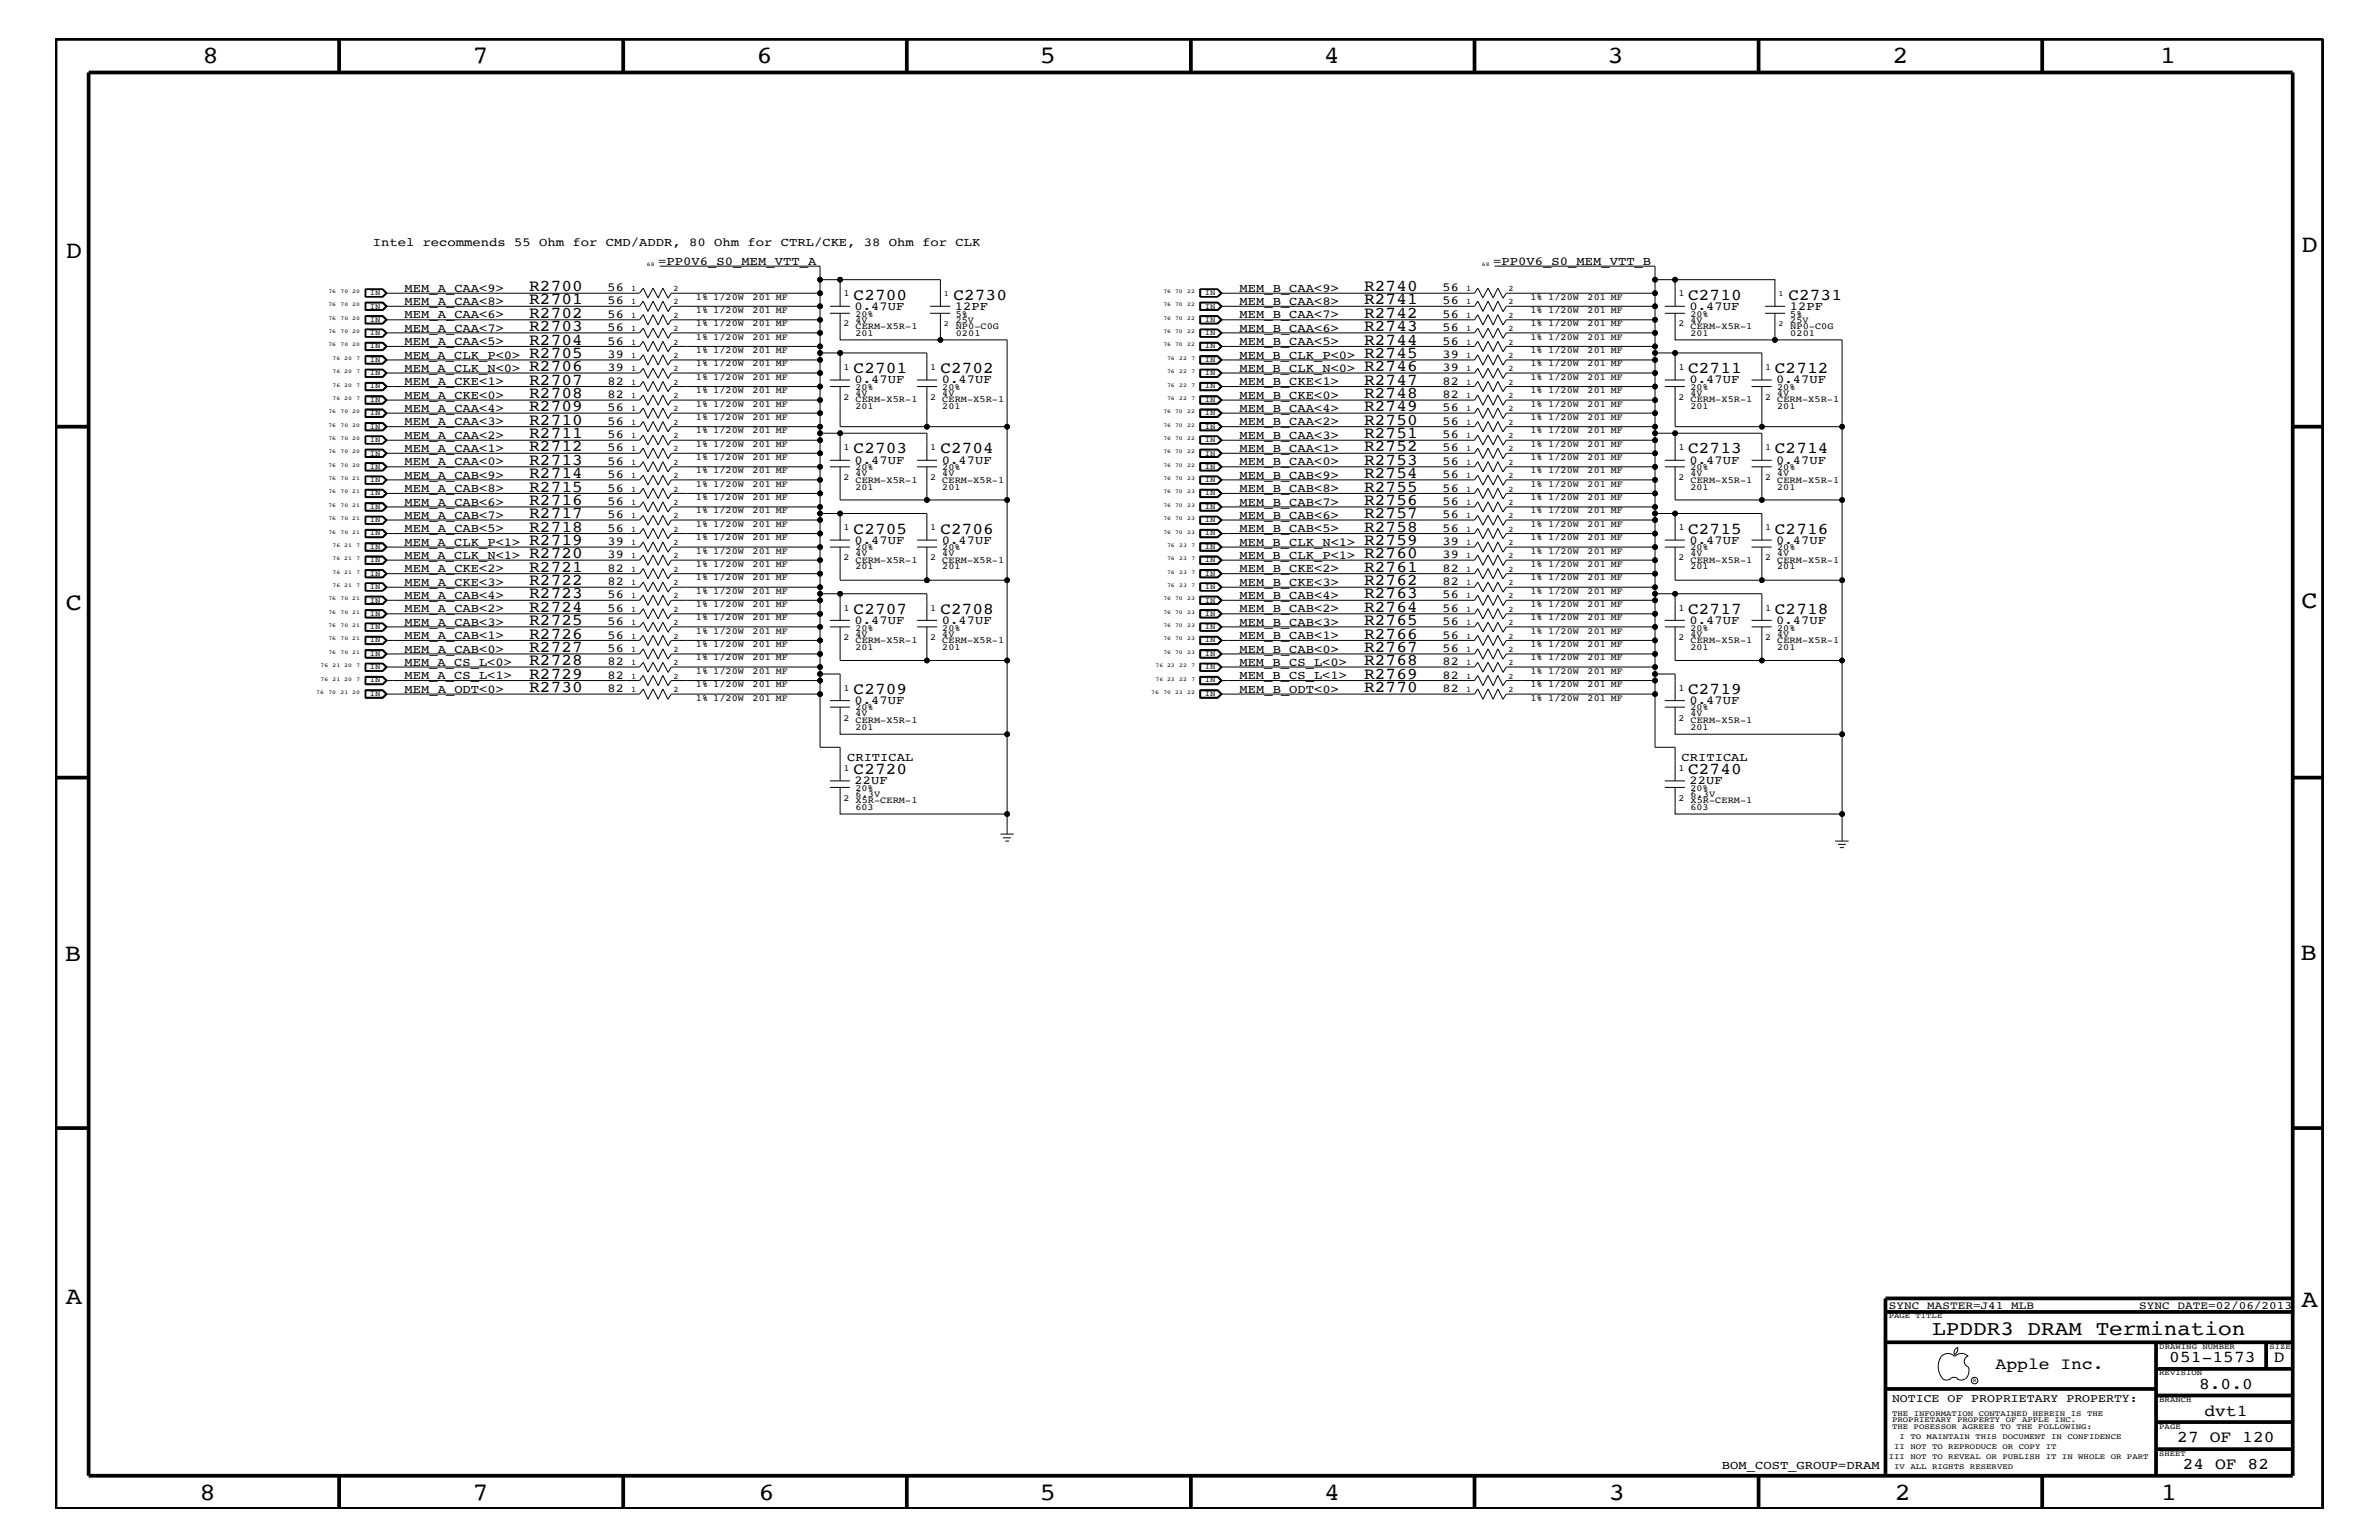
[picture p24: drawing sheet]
<svg xmlns="http://www.w3.org/2000/svg" width="432mm" height="279mm" viewBox="0 0 432 279" stroke-linecap="round" stroke-linejoin="round" font-family="sans-serif">
<defs><g id="words">
<g font-size="4.5">
<text x="36.7" y="11.5">8</text>
<text x="85.8" y="11.5">7</text>
<text x="137.3" y="11.5">6</text>
<text x="188.7" y="11.5">5</text>
<text x="240.3" y="11.5">4</text>
<text x="291.8" y="11.5">3</text>
<text x="343.5" y="11.5">2</text>
<text x="392" y="11.5">1</text>
<text x="11.9" y="46.8">D</text>
<text x="417.7" y="45.7">D</text>
<text x="11.9" y="110.6">C</text>
<text x="417.7" y="110.3">C</text>
<text x="11.8" y="174.3">B</text>
<text x="417.6" y="174.2">B</text>
<text x="11.9" y="236.7">A</text>
<text x="417.7" y="237.1">A</text>
<text x="36.2" y="272.1">8</text>
<text x="85.8" y="272.1">7</text>
<text x="137.7" y="272.1">6</text>
<text x="188.7" y="272.1">5</text>
<text x="240.4" y="272.1">4</text>
<text x="292" y="272.1">3</text>
<text x="343.9" y="272.1">2</text>
<text x="392.2" y="272.1">1</text>
</g>
<text font-size="3.7" x="350.7" y="242.3">LPDDR3 DRAM Termination</text>
<g font-size="3">
<text x="96.1" y="52.8">R2700</text>
<text x="247.6" y="52.8">R2740</text>
<text x="96.1" y="55.2">R2701</text>
<text x="96.1" y="57.7">R2702</text>
<text x="154.9" y="54.4">C2700</text>
<text x="173.1" y="54.4">C2730</text>
<text x="247.6" y="55.2">R2741</text>
<text x="247.6" y="57.7">R2742</text>
<text x="306.4" y="54.4">C2710</text>
<text x="324.6" y="54.4">C2731</text>
<text x="96.1" y="62.5">R2704</text>
<text x="96.1" y="64.9">R2705</text>
<text x="96.1" y="60.1">R2703</text>
<text x="247.6" y="62.5">R2744</text>
<text x="247.6" y="64.9">R2745</text>
<text x="247.6" y="60.1">R2743</text>
<text x="96.1" y="67.3">R2706</text>
<text x="96.1" y="69.8">R2707</text>
<text x="154.9" y="67.7">C2701</text>
<text x="170.7" y="67.7">C2702</text>
<text x="247.6" y="67.3">R2746</text>
<text x="247.6" y="69.8">R2747</text>
<text x="306.4" y="67.7">C2711</text>
<text x="322.2" y="67.7">C2712</text>
<text x="96.1" y="72.2">R2708</text>
<text x="96.1" y="74.6">R2709</text>
<text x="96.1" y="77.1">R2710</text>
<text x="247.6" y="72.2">R2748</text>
<text x="247.6" y="74.6">R2749</text>
<text x="247.6" y="77.1">R2750</text>
<text x="96.1" y="81.9">R2712</text>
<text x="96.1" y="79.4">R2711</text>
<text x="154.9" y="82.2">C2703</text>
<text x="170.7" y="82.2">C2704</text>
<text x="247.6" y="79.4">R2751</text>
<text x="247.6" y="81.9">R2752</text>
<text x="306.4" y="82.2">C2713</text>
<text x="322.2" y="82.2">C2714</text>
<text x="96.1" y="86.7">R2714</text>
<text x="96.1" y="84.4">R2713</text>
<text x="96.1" y="89.2">R2715</text>
<text x="247.6" y="86.7">R2754</text>
<text x="247.6" y="84.4">R2753</text>
<text x="247.6" y="89.2">R2755</text>
<text x="96.1" y="94">R2717</text>
<text x="96.1" y="91.6">R2716</text>
<text x="247.6" y="91.6">R2756</text>
<text x="247.6" y="94">R2757</text>
<text x="96.1" y="98.8">R2719</text>
<text x="96.1" y="101.3">R2720</text>
<text x="96.1" y="96.5">R2718</text>
<text x="154.9" y="96.8">C2705</text>
<text x="170.7" y="96.8">C2706</text>
<text x="247.6" y="98.8">R2759</text>
<text x="247.6" y="101.3">R2760</text>
<text x="247.6" y="96.5">R2758</text>
<text x="306.4" y="96.8">C2715</text>
<text x="322.2" y="96.8">C2716</text>
<text x="96.1" y="103.7">R2721</text>
<text x="96.1" y="106.1">R2722</text>
<text x="247.6" y="103.7">R2761</text>
<text x="247.6" y="106.1">R2762</text>
<text x="96.1" y="108.6">R2723</text>
<text x="96.1" y="111">R2724</text>
<text x="96.1" y="113.4">R2725</text>
<text x="154.9" y="111.4">C2707</text>
<text x="170.7" y="111.4">C2708</text>
<text x="247.6" y="108.6">R2763</text>
<text x="247.6" y="111">R2764</text>
<text x="247.6" y="113.4">R2765</text>
<text x="306.4" y="111.4">C2717</text>
<text x="322.2" y="111.4">C2718</text>
<text x="96.1" y="115.9">R2726</text>
<text x="96.1" y="118.2">R2727</text>
<text x="247.6" y="115.9">R2766</text>
<text x="247.6" y="118.2">R2767</text>
<text x="96.1" y="120.7">R2728</text>
<text x="96.1" y="123.1">R2729</text>
<text x="96.1" y="125.5">R2730</text>
<text x="154.9" y="125.9">C2709</text>
<text x="247.6" y="120.7">R2768</text>
<text x="247.6" y="123.1">R2769</text>
<text x="247.6" y="125.5">R2770</text>
<text x="306.4" y="125.9">C2719</text>
<text x="154.9" y="140.4">C2720</text>
<text x="306.4" y="140.4">C2740</text>
<text x="362.2" y="248.4">Apple Inc.</text>
<text x="393.7" y="247.1">051-1573</text>
<text x="399.2" y="252">8.0.0</text>
<text x="412.7" y="247.1">D</text>
<text x="400.1" y="256.8">dvt1</text>
<text x="395.2" y="261.6">27 OF 120</text>
<text x="396.2" y="266.6">24 OF 82</text>
</g>
<g font-size="2.2">
<text x="67.6" y="44.6">Intel recommends 55 Ohm for CMD/ADDR, 80 Ohm for CTRL/CKE, 38 Ohm for CLK</text>
<text x="73.4" y="52.9">MEM_A_CAA&lt;9&gt;</text>
<text x="110.3" y="52.8">56</text>
<text x="119.5" y="48">=PP0V6_S0_MEM_VTT_A</text>
<text x="225" y="52.9">MEM_B_CAA&lt;9&gt;</text>
<text x="261.8" y="52.8">56</text>
<text x="271" y="48">=PP0V6_S0_MEM_VTT_B</text>
<text x="73.4" y="55.3">MEM_A_CAA&lt;8&gt;</text>
<text x="73.4" y="57.8">MEM_A_CAA&lt;6&gt;</text>
<text x="110.3" y="55.2">56</text>
<text x="110.3" y="57.7">56</text>
<text x="155.1" y="56.2">0.47UF</text>
<text x="173.3" y="56.2">12PF</text>
<text x="225" y="57.8">MEM_B_CAA&lt;7&gt;</text>
<text x="225" y="55.3">MEM_B_CAA&lt;8&gt;</text>
<text x="261.8" y="55.2">56</text>
<text x="261.8" y="57.7">56</text>
<text x="306.7" y="56.2">0.47UF</text>
<text x="324.9" y="56.2">12PF</text>
<text x="73.4" y="65.1">MEM_A_CLK_P&lt;0&gt;</text>
<text x="73.4" y="62.6">MEM_A_CAA&lt;5&gt;</text>
<text x="73.4" y="60.2">MEM_A_CAA&lt;7&gt;</text>
<text x="110.3" y="62.5">56</text>
<text x="110.3" y="64.9">39</text>
<text x="110.3" y="60.1">56</text>
<text x="225" y="65.1">MEM_B_CLK_P&lt;0&gt;</text>
<text x="225" y="60.2">MEM_B_CAA&lt;6&gt;</text>
<text x="225" y="62.6">MEM_B_CAA&lt;5&gt;</text>
<text x="261.8" y="62.5">56</text>
<text x="261.8" y="64.9">39</text>
<text x="261.8" y="60.1">56</text>
<text x="73.4" y="69.9">MEM_A_CKE&lt;1&gt;</text>
<text x="73.4" y="67.5">MEM_A_CLK_N&lt;0&gt;</text>
<text x="110.3" y="67.3">39</text>
<text x="110.3" y="69.8">82</text>
<text x="155.1" y="69.5">0.47UF</text>
<text x="170.9" y="69.5">0.47UF</text>
<text x="225" y="69.9">MEM_B_CKE&lt;1&gt;</text>
<text x="225" y="67.5">MEM_B_CLK_N&lt;0&gt;</text>
<text x="261.8" y="67.3">39</text>
<text x="261.8" y="69.8">82</text>
<text x="306.7" y="69.5">0.47UF</text>
<text x="322.4" y="69.5">0.47UF</text>
<text x="73.4" y="74.7">MEM_A_CAA&lt;4&gt;</text>
<text x="73.4" y="77.2">MEM_A_CAA&lt;3&gt;</text>
<text x="73.4" y="72.3">MEM_A_CKE&lt;0&gt;</text>
<text x="110.3" y="72.2">82</text>
<text x="110.3" y="74.6">56</text>
<text x="110.3" y="77.1">56</text>
<text x="225" y="74.7">MEM_B_CAA&lt;4&gt;</text>
<text x="225" y="77.2">MEM_B_CAA&lt;2&gt;</text>
<text x="225" y="72.3">MEM_B_CKE&lt;0&gt;</text>
<text x="261.8" y="72.2">82</text>
<text x="261.8" y="74.6">56</text>
<text x="261.8" y="77.1">56</text>
<text x="73.4" y="79.6">MEM_A_CAA&lt;2&gt;</text>
<text x="73.4" y="82">MEM_A_CAA&lt;1&gt;</text>
<text x="110.3" y="81.9">56</text>
<text x="110.3" y="79.4">56</text>
<text x="225" y="82">MEM_B_CAA&lt;1&gt;</text>
<text x="225" y="79.6">MEM_B_CAA&lt;3&gt;</text>
<text x="261.8" y="79.4">56</text>
<text x="261.8" y="81.9">56</text>
<text x="73.4" y="89.3">MEM_A_CAB&lt;8&gt;</text>
<text x="73.4" y="84.4">MEM_A_CAA&lt;0&gt;</text>
<text x="73.4" y="86.9">MEM_A_CAB&lt;9&gt;</text>
<text x="110.3" y="86.7">56</text>
<text x="110.3" y="84.4">56</text>
<text x="110.3" y="89.2">56</text>
<text x="155.1" y="84.1">0.47UF</text>
<text x="170.9" y="84.1">0.47UF</text>
<text x="225" y="89.3">MEM_B_CAB&lt;8&gt;</text>
<text x="225" y="84.4">MEM_B_CAA&lt;0&gt;</text>
<text x="225" y="86.9">MEM_B_CAB&lt;9&gt;</text>
<text x="261.8" y="86.7">56</text>
<text x="261.8" y="84.4">56</text>
<text x="261.8" y="89.2">56</text>
<text x="306.7" y="84.1">0.47UF</text>
<text x="322.4" y="84.1">0.47UF</text>
<text x="73.4" y="91.7">MEM_A_CAB&lt;6&gt;</text>
<text x="73.4" y="94.2">MEM_A_CAB&lt;7&gt;</text>
<text x="110.3" y="94">56</text>
<text x="110.3" y="91.6">56</text>
<text x="225" y="94.2">MEM_B_CAB&lt;6&gt;</text>
<text x="225" y="91.7">MEM_B_CAB&lt;7&gt;</text>
<text x="261.8" y="91.6">56</text>
<text x="261.8" y="94">56</text>
<text x="73.4" y="101.4">MEM_A_CLK_N&lt;1&gt;</text>
<text x="73.4" y="99">MEM_A_CLK_P&lt;1&gt;</text>
<text x="73.4" y="96.5">MEM_A_CAB&lt;5&gt;</text>
<text x="110.3" y="98.8">39</text>
<text x="110.3" y="101.3">39</text>
<text x="110.3" y="96.5">56</text>
<text x="155.1" y="98.7">0.47UF</text>
<text x="170.9" y="98.7">0.47UF</text>
<text x="225" y="96.5">MEM_B_CAB&lt;5&gt;</text>
<text x="225" y="99">MEM_B_CLK_N&lt;1&gt;</text>
<text x="225" y="101.4">MEM_B_CLK_P&lt;1&gt;</text>
<text x="261.8" y="98.8">39</text>
<text x="261.8" y="101.3">39</text>
<text x="261.8" y="96.5">56</text>
<text x="306.7" y="98.7">0.47UF</text>
<text x="322.4" y="98.7">0.47UF</text>
<text x="73.4" y="103.8">MEM_A_CKE&lt;2&gt;</text>
<text x="73.4" y="106.3">MEM_A_CKE&lt;3&gt;</text>
<text x="110.3" y="103.7">82</text>
<text x="110.3" y="106.1">82</text>
<text x="225" y="106.3">MEM_B_CKE&lt;3&gt;</text>
<text x="225" y="103.8">MEM_B_CKE&lt;2&gt;</text>
<text x="261.8" y="103.7">82</text>
<text x="261.8" y="106.1">82</text>
<text x="73.4" y="113.6">MEM_A_CAB&lt;3&gt;</text>
<text x="73.4" y="111.1">MEM_A_CAB&lt;2&gt;</text>
<text x="73.4" y="108.7">MEM_A_CAB&lt;4&gt;</text>
<text x="110.3" y="108.6">56</text>
<text x="110.3" y="111">56</text>
<text x="110.3" y="113.4">56</text>
<text x="155.1" y="113.1">0.47UF</text>
<text x="170.9" y="113.1">0.47UF</text>
<text x="225" y="108.7">MEM_B_CAB&lt;4&gt;</text>
<text x="225" y="111.1">MEM_B_CAB&lt;2&gt;</text>
<text x="225" y="113.6">MEM_B_CAB&lt;3&gt;</text>
<text x="261.8" y="108.6">56</text>
<text x="261.8" y="111">56</text>
<text x="261.8" y="113.4">56</text>
<text x="306.7" y="113.1">0.47UF</text>
<text x="322.4" y="113.1">0.47UF</text>
<text x="73.4" y="118.4">MEM_A_CAB&lt;0&gt;</text>
<text x="73.4" y="115.9">MEM_A_CAB&lt;1&gt;</text>
<text x="110.3" y="115.9">56</text>
<text x="110.3" y="118.2">56</text>
<text x="225" y="118.4">MEM_B_CAB&lt;0&gt;</text>
<text x="225" y="115.9">MEM_B_CAB&lt;1&gt;</text>
<text x="261.8" y="115.9">56</text>
<text x="261.8" y="118.2">56</text>
<text x="73.4" y="125.7">MEM_A_ODT&lt;0&gt;</text>
<text x="73.4" y="123.2">MEM_A_CS_L&lt;1&gt;</text>
<text x="73.4" y="120.8">MEM_A_CS_L&lt;0&gt;</text>
<text x="110.3" y="120.7">82</text>
<text x="110.3" y="123.1">82</text>
<text x="110.3" y="125.5">82</text>
<text x="225" y="125.7">MEM_B_ODT&lt;0&gt;</text>
<text x="225" y="123.2">MEM_B_CS_L&lt;1&gt;</text>
<text x="225" y="120.8">MEM_B_CS_L&lt;0&gt;</text>
<text x="261.8" y="120.7">82</text>
<text x="261.8" y="123.1">82</text>
<text x="261.8" y="125.5">82</text>
<text x="155.1" y="127.7">0.47UF</text>
<text x="306.7" y="127.7">0.47UF</text>
<text x="153.8" y="138">CRITICAL</text>
<text x="155.1" y="142.3">22UF</text>
<text x="305.2" y="138">CRITICAL</text>
<text x="306.7" y="142.3">22UF</text>
<text x="312.5" y="266.6">BOM_COST_GROUP=DRAM</text>
</g>
<text font-size="2.1" x="343.4" y="254.4">NOTICE OF PROPRIETARY PROPERTY:</text>
<g font-size="2">
<text x="342.8" y="237.4">SYNC_MASTER=J41_MLB</text>
<text x="388.3" y="237.4">SYNC_DATE=02/06/2013</text>
</g>
<g font-size="1.7">
<text x="153.1" y="53.8">1</text>
<text x="304.6" y="53.8">1</text>
<text x="126.3" y="56.8">1% 1/20W</text>
<text x="126.3" y="54.4">1% 1/20W</text>
<text x="126.3" y="59.2">1% 1/20W</text>
<text x="136.6" y="54.4">201 MF</text>
<text x="136.6" y="56.8">201 MF</text>
<text x="136.6" y="59.2">201 MF</text>
<text x="153.1" y="59.2">2</text>
<text x="155.3" y="59.7">CERM-X5R-1</text>
<text x="155.3" y="58.5">4V</text>
<text x="155.3" y="57.4">20%</text>
<text x="173.5" y="59.7">NP0-C0G</text>
<text x="173.5" y="57.4">5%</text>
<text x="173.5" y="58.5">25V</text>
<text x="277.8" y="54.4">1% 1/20W</text>
<text x="277.8" y="56.8">1% 1/20W</text>
<text x="277.8" y="59.2">1% 1/20W</text>
<text x="288.2" y="54.4">201 MF</text>
<text x="288.2" y="56.8">201 MF</text>
<text x="288.2" y="59.2">201 MF</text>
<text x="304.6" y="59.2">2</text>
<text x="306.8" y="59.7">CERM-X5R-1</text>
<text x="306.8" y="57.4">20%</text>
<text x="306.8" y="58.5">4V</text>
<text x="325" y="59.7">NP0-C0G</text>
<text x="325" y="58.5">25V</text>
<text x="325" y="57.4">5%</text>
<text x="126.3" y="64">1% 1/20W</text>
<text x="126.3" y="61.7">1% 1/20W</text>
<text x="136.6" y="64">201 MF</text>
<text x="136.6" y="61.7">201 MF</text>
<text x="155.3" y="60.9">201</text>
<text x="173.5" y="60.9">0201</text>
<text x="277.8" y="64">1% 1/20W</text>
<text x="277.8" y="61.7">1% 1/20W</text>
<text x="288.2" y="64">201 MF</text>
<text x="288.2" y="61.7">201 MF</text>
<text x="306.8" y="60.9">201</text>
<text x="325" y="60.9">0201</text>
<text x="126.3" y="68.9">1% 1/20W</text>
<text x="126.3" y="71.3">1% 1/20W</text>
<text x="126.3" y="66.5">1% 1/20W</text>
<text x="136.6" y="66.5">201 MF</text>
<text x="136.6" y="68.9">201 MF</text>
<text x="136.6" y="71.3">201 MF</text>
<text x="153.1" y="67.1">1</text>
<text x="155.3" y="71.8">4V</text>
<text x="155.3" y="70.7">20%</text>
<text x="168.8" y="67.1">1</text>
<text x="171" y="70.7">20%</text>
<text x="171" y="71.8">4V</text>
<text x="277.8" y="66.5">1% 1/20W</text>
<text x="277.8" y="68.9">1% 1/20W</text>
<text x="277.8" y="71.3">1% 1/20W</text>
<text x="288.2" y="66.5">201 MF</text>
<text x="288.2" y="68.9">201 MF</text>
<text x="288.2" y="71.3">201 MF</text>
<text x="304.6" y="67.1">1</text>
<text x="306.8" y="71.8">4V</text>
<text x="306.8" y="70.7">20%</text>
<text x="320.4" y="67.1">1</text>
<text x="322.6" y="71.8">4V</text>
<text x="322.6" y="70.7">20%</text>
<text x="126.3" y="73.8">1% 1/20W</text>
<text x="126.3" y="76.2">1% 1/20W</text>
<text x="136.6" y="73.8">201 MF</text>
<text x="136.6" y="76.2">201 MF</text>
<text x="153.1" y="72.6">2</text>
<text x="155.3" y="73">CERM-X5R-1</text>
<text x="155.3" y="74.3">201</text>
<text x="168.8" y="72.6">2</text>
<text x="171" y="73">CERM-X5R-1</text>
<text x="171" y="74.3">201</text>
<text x="277.8" y="73.8">1% 1/20W</text>
<text x="277.8" y="76.2">1% 1/20W</text>
<text x="288.2" y="73.8">201 MF</text>
<text x="288.2" y="76.2">201 MF</text>
<text x="304.6" y="72.6">2</text>
<text x="306.8" y="74.3">201</text>
<text x="306.8" y="73">CERM-X5R-1</text>
<text x="320.4" y="72.6">2</text>
<text x="322.6" y="73">CERM-X5R-1</text>
<text x="322.6" y="74.3">201</text>
<text x="126.3" y="78.6">1% 1/20W</text>
<text x="126.3" y="83.5">1% 1/20W</text>
<text x="126.3" y="81.1">1% 1/20W</text>
<text x="136.6" y="78.6">201 MF</text>
<text x="136.6" y="83.5">201 MF</text>
<text x="136.6" y="81.1">201 MF</text>
<text x="153.1" y="81.6">1</text>
<text x="168.8" y="81.6">1</text>
<text x="277.8" y="81.1">1% 1/20W</text>
<text x="277.8" y="83.5">1% 1/20W</text>
<text x="277.8" y="78.6">1% 1/20W</text>
<text x="288.2" y="78.6">201 MF</text>
<text x="288.2" y="81.1">201 MF</text>
<text x="288.2" y="83.5">201 MF</text>
<text x="304.6" y="81.6">1</text>
<text x="320.4" y="81.6">1</text>
<text x="126.3" y="88.3">1% 1/20W</text>
<text x="126.3" y="85.9">1% 1/20W</text>
<text x="136.6" y="88.3">201 MF</text>
<text x="136.6" y="85.9">201 MF</text>
<text x="153.1" y="87.1">2</text>
<text x="155.3" y="88.8">201</text>
<text x="155.3" y="87.6">CERM-X5R-1</text>
<text x="155.3" y="85.3">20%</text>
<text x="155.3" y="86.4">4V</text>
<text x="168.8" y="87.1">2</text>
<text x="171" y="86.4">4V</text>
<text x="171" y="85.3">20%</text>
<text x="171" y="87.6">CERM-X5R-1</text>
<text x="171" y="88.8">201</text>
<text x="277.8" y="88.3">1% 1/20W</text>
<text x="277.8" y="85.9">1% 1/20W</text>
<text x="288.2" y="88.3">201 MF</text>
<text x="288.2" y="85.9">201 MF</text>
<text x="304.6" y="87.1">2</text>
<text x="306.8" y="87.6">CERM-X5R-1</text>
<text x="306.8" y="88.8">201</text>
<text x="306.8" y="85.3">20%</text>
<text x="306.8" y="86.4">4V</text>
<text x="320.4" y="87.1">2</text>
<text x="322.6" y="87.6">CERM-X5R-1</text>
<text x="322.6" y="88.8">201</text>
<text x="322.6" y="85.3">20%</text>
<text x="322.6" y="86.4">4V</text>
<text x="126.3" y="95.6">1% 1/20W</text>
<text x="126.3" y="93.2">1% 1/20W</text>
<text x="126.3" y="90.7">1% 1/20W</text>
<text x="136.6" y="95.6">201 MF</text>
<text x="136.6" y="93.2">201 MF</text>
<text x="136.6" y="90.7">201 MF</text>
<text x="277.8" y="90.7">1% 1/20W</text>
<text x="277.8" y="93.2">1% 1/20W</text>
<text x="277.8" y="95.6">1% 1/20W</text>
<text x="288.2" y="90.7">201 MF</text>
<text x="288.2" y="93.2">201 MF</text>
<text x="288.2" y="95.6">201 MF</text>
<text x="126.3" y="100.4">1% 1/20W</text>
<text x="126.3" y="98">1% 1/20W</text>
<text x="136.6" y="100.4">201 MF</text>
<text x="136.6" y="98">201 MF</text>
<text x="153.1" y="96.2">1</text>
<text x="153.1" y="101.6">2</text>
<text x="155.3" y="99.9">20%</text>
<text x="155.3" y="101">4V</text>
<text x="168.8" y="96.2">1</text>
<text x="168.8" y="101.6">2</text>
<text x="171" y="99.9">20%</text>
<text x="171" y="101">4V</text>
<text x="277.8" y="98">1% 1/20W</text>
<text x="277.8" y="100.4">1% 1/20W</text>
<text x="288.2" y="100.4">201 MF</text>
<text x="288.2" y="98">201 MF</text>
<text x="304.6" y="96.2">1</text>
<text x="304.6" y="101.6">2</text>
<text x="306.8" y="99.9">20%</text>
<text x="306.8" y="101">4V</text>
<text x="320.4" y="96.2">1</text>
<text x="320.4" y="101.6">2</text>
<text x="322.6" y="99.9">20%</text>
<text x="322.6" y="101">4V</text>
<text x="126.3" y="102.9">1% 1/20W</text>
<text x="126.3" y="105.3">1% 1/20W</text>
<text x="126.3" y="107.7">1% 1/20W</text>
<text x="136.6" y="102.9">201 MF</text>
<text x="136.6" y="105.3">201 MF</text>
<text x="136.6" y="107.7">201 MF</text>
<text x="155.3" y="102.1">CERM-X5R-1</text>
<text x="155.3" y="103.3">201</text>
<text x="171" y="102.1">CERM-X5R-1</text>
<text x="171" y="103.3">201</text>
<text x="277.8" y="102.9">1% 1/20W</text>
<text x="277.8" y="105.3">1% 1/20W</text>
<text x="277.8" y="107.7">1% 1/20W</text>
<text x="288.2" y="102.9">201 MF</text>
<text x="288.2" y="105.3">201 MF</text>
<text x="288.2" y="107.7">201 MF</text>
<text x="306.8" y="102.1">CERM-X5R-1</text>
<text x="306.8" y="103.3">201</text>
<text x="322.6" y="102.1">CERM-X5R-1</text>
<text x="322.6" y="103.3">201</text>
<text x="126.3" y="110.2">1% 1/20W</text>
<text x="126.3" y="112.6">1% 1/20W</text>
<text x="136.6" y="110.2">201 MF</text>
<text x="136.6" y="112.6">201 MF</text>
<text x="153.1" y="110.8">1</text>
<text x="168.8" y="110.8">1</text>
<text x="277.8" y="110.2">1% 1/20W</text>
<text x="277.8" y="112.6">1% 1/20W</text>
<text x="288.2" y="110.2">201 MF</text>
<text x="288.2" y="112.6">201 MF</text>
<text x="304.6" y="110.8">1</text>
<text x="320.4" y="110.8">1</text>
<text x="126.3" y="115">1% 1/20W</text>
<text x="126.3" y="117.4">1% 1/20W</text>
<text x="126.3" y="119.8">1% 1/20W</text>
<text x="136.6" y="115">201 MF</text>
<text x="136.6" y="117.4">201 MF</text>
<text x="136.6" y="119.8">201 MF</text>
<text x="153.1" y="116.2">2</text>
<text x="155.3" y="117.9">201</text>
<text x="155.3" y="114.4">20%</text>
<text x="155.3" y="115.5">4V</text>
<text x="155.3" y="116.7">CERM-X5R-1</text>
<text x="168.8" y="116.2">2</text>
<text x="171" y="116.7">CERM-X5R-1</text>
<text x="171" y="117.9">201</text>
<text x="171" y="115.5">4V</text>
<text x="171" y="114.4">20%</text>
<text x="277.8" y="115">1% 1/20W</text>
<text x="277.8" y="117.4">1% 1/20W</text>
<text x="277.8" y="119.8">1% 1/20W</text>
<text x="288.2" y="115">201 MF</text>
<text x="288.2" y="117.4">201 MF</text>
<text x="288.2" y="119.8">201 MF</text>
<text x="304.6" y="116.2">2</text>
<text x="306.8" y="116.7">CERM-X5R-1</text>
<text x="306.8" y="115.5">4V</text>
<text x="306.8" y="114.4">20%</text>
<text x="306.8" y="117.9">201</text>
<text x="320.4" y="116.2">2</text>
<text x="322.6" y="116.7">CERM-X5R-1</text>
<text x="322.6" y="117.9">201</text>
<text x="322.6" y="114.4">20%</text>
<text x="322.6" y="115.5">4V</text>
<text x="126.3" y="122.3">1% 1/20W</text>
<text x="126.3" y="124.7">1% 1/20W</text>
<text x="136.6" y="122.3">201 MF</text>
<text x="136.6" y="124.7">201 MF</text>
<text x="153.1" y="125.3">1</text>
<text x="277.8" y="124.7">1% 1/20W</text>
<text x="277.8" y="122.3">1% 1/20W</text>
<text x="288.2" y="122.3">201 MF</text>
<text x="288.2" y="124.7">201 MF</text>
<text x="304.6" y="125.3">1</text>
<text x="126.3" y="127.1">1% 1/20W</text>
<text x="136.6" y="127.1">201 MF</text>
<text x="153.1" y="130.8">2</text>
<text x="155.3" y="130">4V</text>
<text x="155.3" y="128.9">20%</text>
<text x="155.3" y="131.3">CERM-X5R-1</text>
<text x="277.8" y="127.1">1% 1/20W</text>
<text x="288.2" y="127.1">201 MF</text>
<text x="304.6" y="130.8">2</text>
<text x="306.8" y="128.9">20%</text>
<text x="306.8" y="130">4V</text>
<text x="306.8" y="131.3">CERM-X5R-1</text>
<text x="155.3" y="132.4">201</text>
<text x="306.8" y="132.4">201</text>
<text x="153.1" y="139.8">1</text>
<text x="155.3" y="143.5">20%</text>
<text x="304.6" y="139.8">1</text>
<text x="306.8" y="143.5">20%</text>
<text x="153.1" y="145.3">2 X5R-CERM-1</text>
<text x="155.3" y="147">603</text>
<text x="155.3" y="144.6">6.3V</text>
<text x="304.6" y="145.3">2 X5R-CERM-1</text>
<text x="306.8" y="147">603</text>
<text x="306.8" y="144.6">6.3V</text>
</g>
<g font-size="1.5">
<text x="114.6" y="52.8">1</text>
<text x="122.3" y="52.8">2</text>
<text x="266.1" y="52.8">1</text>
<text x="273.8" y="52.8">2</text>
<text x="114.6" y="55.2">1</text>
<text x="114.6" y="57.7">1</text>
<text x="122.3" y="55.2">2</text>
<text x="122.3" y="57.7">2</text>
<text x="266.1" y="55.2">1</text>
<text x="266.1" y="57.7">1</text>
<text x="273.8" y="55.2">2</text>
<text x="273.8" y="57.7">2</text>
<text x="114.6" y="62.5">1</text>
<text x="114.6" y="64.9">1</text>
<text x="114.6" y="60.1">1</text>
<text x="122.3" y="62.5">2</text>
<text x="122.3" y="64.9">2</text>
<text x="122.3" y="60.1">2</text>
<text x="266.1" y="62.5">1</text>
<text x="266.1" y="64.9">1</text>
<text x="266.1" y="60.1">1</text>
<text x="273.8" y="62.5">2</text>
<text x="273.8" y="64.9">2</text>
<text x="273.8" y="60.1">2</text>
<text x="114.6" y="67.3">1</text>
<text x="114.6" y="69.8">1</text>
<text x="122.3" y="67.3">2</text>
<text x="122.3" y="69.8">2</text>
<text x="266.1" y="67.3">1</text>
<text x="266.1" y="69.8">1</text>
<text x="273.8" y="67.3">2</text>
<text x="273.8" y="69.8">2</text>
<text x="114.6" y="72.2">1</text>
<text x="114.6" y="74.6">1</text>
<text x="114.6" y="77.1">1</text>
<text x="122.3" y="72.2">2</text>
<text x="122.3" y="74.6">2</text>
<text x="122.3" y="77.1">2</text>
<text x="266.1" y="72.2">1</text>
<text x="266.1" y="74.6">1</text>
<text x="266.1" y="77.1">1</text>
<text x="273.8" y="72.2">2</text>
<text x="273.8" y="74.6">2</text>
<text x="273.8" y="77.1">2</text>
<text x="114.6" y="81.9">1</text>
<text x="114.6" y="79.4">1</text>
<text x="122.3" y="81.9">2</text>
<text x="122.3" y="79.4">2</text>
<text x="266.1" y="79.4">1</text>
<text x="266.1" y="81.9">1</text>
<text x="273.8" y="79.4">2</text>
<text x="273.8" y="81.9">2</text>
<text x="114.6" y="86.7">1</text>
<text x="114.6" y="84.4">1</text>
<text x="114.6" y="89.2">1</text>
<text x="122.3" y="86.7">2</text>
<text x="122.3" y="84.4">2</text>
<text x="122.3" y="89.2">2</text>
<text x="266.1" y="86.7">1</text>
<text x="266.1" y="84.4">1</text>
<text x="266.1" y="89.2">1</text>
<text x="273.8" y="86.7">2</text>
<text x="273.8" y="84.4">2</text>
<text x="273.8" y="89.2">2</text>
<text x="114.6" y="94">1</text>
<text x="114.6" y="91.6">1</text>
<text x="122.3" y="94">2</text>
<text x="122.3" y="91.6">2</text>
<text x="266.1" y="91.6">1</text>
<text x="266.1" y="94">1</text>
<text x="273.8" y="91.6">2</text>
<text x="273.8" y="94">2</text>
<text x="114.6" y="98.8">1</text>
<text x="114.6" y="101.3">1</text>
<text x="114.6" y="96.5">1</text>
<text x="122.3" y="98.8">2</text>
<text x="122.3" y="101.3">2</text>
<text x="122.3" y="96.5">2</text>
<text x="266.1" y="98.8">1</text>
<text x="266.1" y="101.3">1</text>
<text x="266.1" y="96.5">1</text>
<text x="273.8" y="98.8">2</text>
<text x="273.8" y="101.3">2</text>
<text x="273.8" y="96.5">2</text>
<text x="114.6" y="103.7">1</text>
<text x="114.6" y="106.1">1</text>
<text x="122.3" y="103.7">2</text>
<text x="122.3" y="106.1">2</text>
<text x="266.1" y="103.7">1</text>
<text x="266.1" y="106.1">1</text>
<text x="273.8" y="103.7">2</text>
<text x="273.8" y="106.1">2</text>
<text x="114.6" y="108.6">1</text>
<text x="114.6" y="111">1</text>
<text x="114.6" y="113.4">1</text>
<text x="122.3" y="108.6">2</text>
<text x="122.3" y="111">2</text>
<text x="122.3" y="113.4">2</text>
<text x="266.1" y="108.6">1</text>
<text x="266.1" y="111">1</text>
<text x="266.1" y="113.4">1</text>
<text x="273.8" y="108.6">2</text>
<text x="273.8" y="111">2</text>
<text x="273.8" y="113.4">2</text>
<text x="114.6" y="115.9">1</text>
<text x="114.6" y="118.2">1</text>
<text x="122.3" y="115.9">2</text>
<text x="122.3" y="118.2">2</text>
<text x="266.1" y="115.9">1</text>
<text x="266.1" y="118.2">1</text>
<text x="273.8" y="115.9">2</text>
<text x="273.8" y="118.2">2</text>
<text x="114.6" y="120.7">1</text>
<text x="114.6" y="123.1">1</text>
<text x="114.6" y="125.5">1</text>
<text x="122.3" y="120.7">2</text>
<text x="122.3" y="123.1">2</text>
<text x="122.3" y="125.5">2</text>
<text x="266.1" y="120.7">1</text>
<text x="266.1" y="123.1">1</text>
<text x="266.1" y="125.5">1</text>
<text x="273.8" y="120.7">2</text>
<text x="273.8" y="123.1">2</text>
<text x="273.8" y="125.5">2</text>
</g>
<g font-size="1.4">
<text x="67.1" y="53.5">IN</text>
<text x="171.3" y="53.8">1</text>
<text x="218.7" y="53.5">IN</text>
<text x="322.8" y="53.8">1</text>
<text x="67.1" y="56">IN</text>
<text x="67.1" y="58.4">IN</text>
<text x="171.3" y="59.2">2</text>
<text x="218.7" y="56">IN</text>
<text x="218.7" y="58.4">IN</text>
<text x="322.8" y="59.2">2</text>
<text x="67.1" y="60.8">IN</text>
<text x="67.1" y="65.6">IN</text>
<text x="67.1" y="63.2">IN</text>
<text x="218.7" y="60.8">IN</text>
<text x="218.7" y="63.2">IN</text>
<text x="218.7" y="65.6">IN</text>
<text x="67.1" y="70.5">IN</text>
<text x="67.1" y="68.1">IN</text>
<text x="218.7" y="68.1">IN</text>
<text x="218.7" y="70.5">IN</text>
<text x="67.1" y="75.4">IN</text>
<text x="67.1" y="72.9">IN</text>
<text x="67.1" y="77.8">IN</text>
<text x="218.7" y="72.9">IN</text>
<text x="218.7" y="75.4">IN</text>
<text x="218.7" y="77.8">IN</text>
<text x="67.1" y="82.7">IN</text>
<text x="67.1" y="80.2">IN</text>
<text x="218.7" y="80.2">IN</text>
<text x="218.7" y="82.7">IN</text>
<text x="67.1" y="85">IN</text>
<text x="67.1" y="87.5">IN</text>
<text x="67.1" y="89.9">IN</text>
<text x="218.7" y="85">IN</text>
<text x="218.7" y="87.5">IN</text>
<text x="218.7" y="89.9">IN</text>
<text x="67.1" y="92.3">IN</text>
<text x="67.1" y="94.8">IN</text>
<text x="218.7" y="92.3">IN</text>
<text x="218.7" y="94.8">IN</text>
<text x="67.1" y="97.1">IN</text>
<text x="67.1" y="99.6">IN</text>
<text x="218.7" y="97.1">IN</text>
<text x="218.7" y="99.6">IN</text>
<text x="67.1" y="106.9">IN</text>
<text x="67.1" y="102.1">IN</text>
<text x="67.1" y="104.4">IN</text>
<text x="218.7" y="102.1">IN</text>
<text x="218.7" y="104.4">IN</text>
<text x="218.7" y="106.9">IN</text>
<text x="67.1" y="109.3">IN</text>
<text x="67.1" y="111.7">IN</text>
<text x="218.7" y="109.3">IN</text>
<text x="218.7" y="111.7">IN</text>
<text x="67.1" y="114.2">IN</text>
<text x="67.1" y="116.5">IN</text>
<text x="67.1" y="119">IN</text>
<text x="218.7" y="114.2">IN</text>
<text x="218.7" y="116.5">IN</text>
<text x="218.7" y="119">IN</text>
<text x="67.1" y="121.4">IN</text>
<text x="67.1" y="123.8">IN</text>
<text x="218.7" y="123.8">IN</text>
<text x="218.7" y="121.4">IN</text>
<text x="67.1" y="126.3">IN</text>
<text x="218.7" y="126.3">IN</text>
<text x="342.8" y="239.2">PAGE TITLE</text>
<text x="391.9" y="244.7">DRAWING NUMBER</text>
<text x="411.9" y="244.7">SIZE</text>
<text x="391.9" y="249.5">REVISION</text>
<text x="343.4" y="256.8">THE INFORMATION CONTAINED HEREIN IS THE</text>
<text x="391.9" y="254.4">BRANCH</text>
<text x="343.4" y="258">PROPRIETARY PROPERTY OF APPLE INC.</text>
<text x="343.4" y="259.3">THE POSESSOR AGREES TO THE FOLLOWING:</text>
<text x="343.8" y="262.9">II NOT TO REPRODUCE OR COPY IT</text>
<text x="344.8" y="261.1">I TO MAINTAIN THIS DOCUMENT IN CONFIDENCE</text>
<text x="391.9" y="259.3">PAGE</text>
<text x="342.8" y="264.7">III NOT TO REVEAL OR PUBLISH IT IN WHOLE OR PART</text>
<text x="343.8" y="266.6">IV ALL RIGHTS RESERVED</text>
<text x="391.9" y="264.1">SHEET</text>
</g>
<g font-size="1">
<text x="59.6" y="53.2">76</text>
<text x="61.8" y="53.2">70 20</text>
<text x="117.4" y="48.3">68</text>
<text x="211.2" y="53.2">76 70</text>
<text x="215.5" y="53.2">22</text>
<text x="269" y="48.3">68</text>
<text x="59.6" y="58">76</text>
<text x="59.6" y="55.6">76</text>
<text x="61.8" y="55.6">70 20</text>
<text x="61.8" y="58">70 20</text>
<text x="211.2" y="55.6">76 70</text>
<text x="211.2" y="58">76 70</text>
<text x="215.5" y="55.6">22</text>
<text x="215.5" y="58">22</text>
<text x="59.6" y="62.9">76</text>
<text x="59.6" y="60.4">76</text>
<text x="60.4" y="65.3">76 20</text>
<text x="61.8" y="62.9">70 20</text>
<text x="61.8" y="60.4">70 20</text>
<text x="64.7" y="65.3">7</text>
<text x="211.2" y="60.4">76 70</text>
<text x="211.2" y="62.9">76 70</text>
<text x="211.8" y="65.3">76</text>
<text x="214" y="65.3">22</text>
<text x="215.5" y="60.4">22</text>
<text x="215.5" y="62.9">22</text>
<text x="216.2" y="65.3">7</text>
<text x="60.4" y="70.1">76 20</text>
<text x="60.4" y="67.7">76 20</text>
<text x="64.7" y="70.1">7</text>
<text x="64.7" y="67.7">7</text>
<text x="211.8" y="67.7">76</text>
<text x="211.8" y="70.1">76</text>
<text x="214" y="67.7">22</text>
<text x="214" y="70.1">22</text>
<text x="216.2" y="67.7">7</text>
<text x="216.2" y="70.1">7</text>
<text x="59.6" y="75">76</text>
<text x="59.6" y="77.4">76</text>
<text x="60.4" y="72.6">76 20</text>
<text x="61.8" y="75">70 20</text>
<text x="61.8" y="77.4">70 20</text>
<text x="64.7" y="72.6">7</text>
<text x="211.2" y="75">76 70</text>
<text x="211.2" y="77.4">76 70</text>
<text x="211.8" y="72.6">76</text>
<text x="214" y="72.6">22</text>
<text x="215.5" y="75">22</text>
<text x="215.5" y="77.4">22</text>
<text x="216.2" y="72.6">7</text>
<text x="59.6" y="82.2">76</text>
<text x="59.6" y="79.9">76</text>
<text x="61.8" y="82.2">70 20</text>
<text x="61.8" y="79.9">70 20</text>
<text x="211.2" y="79.9">76 70</text>
<text x="211.2" y="82.2">76 70</text>
<text x="215.5" y="79.9">22</text>
<text x="215.5" y="82.2">22</text>
<text x="59.6" y="89.5">76</text>
<text x="59.6" y="84.7">76</text>
<text x="59.6" y="87.1">76</text>
<text x="61.8" y="89.5">70 21</text>
<text x="61.8" y="84.7">70 20</text>
<text x="61.8" y="87.1">70 21</text>
<text x="211.2" y="84.7">76 70</text>
<text x="211.2" y="87.1">76 70</text>
<text x="211.2" y="89.5">76 70</text>
<text x="215.5" y="84.7">22</text>
<text x="215.5" y="87.1">23</text>
<text x="215.5" y="89.5">23</text>
<text x="59.6" y="94.3">76</text>
<text x="59.6" y="92">76</text>
<text x="61.8" y="92">70 21</text>
<text x="61.8" y="94.3">70 21</text>
<text x="211.2" y="92">76 70</text>
<text x="211.2" y="94.3">76 70</text>
<text x="215.5" y="92">23</text>
<text x="215.5" y="94.3">23</text>
<text x="59.6" y="96.8">76</text>
<text x="60.4" y="99.3">76 21</text>
<text x="60.4" y="101.6">76 21</text>
<text x="61.8" y="96.8">70 21</text>
<text x="64.7" y="99.3">7</text>
<text x="64.7" y="101.6">7</text>
<text x="211.2" y="96.8">76 70</text>
<text x="211.8" y="99.3">76</text>
<text x="211.8" y="101.6">76</text>
<text x="214" y="99.3">23</text>
<text x="214" y="101.6">23</text>
<text x="215.5" y="96.8">23</text>
<text x="216.2" y="99.3">7</text>
<text x="216.2" y="101.6">7</text>
<text x="60.4" y="106.5">76 21</text>
<text x="60.4" y="104.1">76 21</text>
<text x="64.7" y="106.5">7</text>
<text x="64.7" y="104.1">7</text>
<text x="211.8" y="104.1">76</text>
<text x="211.8" y="106.5">76</text>
<text x="214" y="104.1">23</text>
<text x="214" y="106.5">23</text>
<text x="216.2" y="104.1">7</text>
<text x="216.2" y="106.5">7</text>
<text x="59.6" y="108.9">76</text>
<text x="59.6" y="111.4">76</text>
<text x="59.6" y="113.7">76</text>
<text x="61.8" y="108.9">70 21</text>
<text x="61.8" y="111.4">70 21</text>
<text x="61.8" y="113.7">70 21</text>
<text x="211.2" y="108.9">76 70</text>
<text x="211.2" y="111.4">76 70</text>
<text x="211.2" y="113.7">76 70</text>
<text x="215.5" y="108.9">23</text>
<text x="215.5" y="111.4">23</text>
<text x="215.5" y="113.7">23</text>
<text x="59.6" y="118.6">76</text>
<text x="59.6" y="116.2">76</text>
<text x="61.8" y="116.2">70 21</text>
<text x="61.8" y="118.6">70 21</text>
<text x="211.2" y="118.6">76 70</text>
<text x="211.2" y="116.2">76 70</text>
<text x="215.5" y="118.6">23</text>
<text x="215.5" y="116.2">23</text>
<text x="57.4" y="125.9">76</text>
<text x="58.2" y="121">76</text>
<text x="58.2" y="123.5">76</text>
<text x="59.6" y="125.9">70</text>
<text x="60.4" y="121">21 20</text>
<text x="60.4" y="123.5">21 20</text>
<text x="61.8" y="125.9">21 20</text>
<text x="64.7" y="121">7</text>
<text x="64.7" y="123.5">7</text>
<text x="209" y="125.9">76</text>
<text x="209.7" y="123.5">76 23</text>
<text x="209.7" y="121">76 23</text>
<text x="211.2" y="125.9">70 23</text>
<text x="214" y="123.5">22</text>
<text x="214" y="121">22</text>
<text x="215.5" y="125.9">22</text>
<text x="216.2" y="123.5">7</text>
<text x="216.2" y="121">7</text>
<text x="358.1" y="250.7">R</text>
</g>
</g></defs>
<g fill="none" stroke="#000" stroke-width=".18">
<path d="M66.3 54.8h3.2l.8 .8-.8 .7h-3.2zM66.3 57.3h3.2l.8 .7-.8 .8h-3.2zM66.3 54.9h3.2l.7 .7-.7 .7M66.3 57.3h3.2l.7 .7-.7 .7h-3.2M66.4 54.9v1.3h3l.7-.6-.7-.7M66.4 57.3v1.4M66.4 55h3l.6 .6M66.4 57.4h3l.6 .6M69.4 52.5h-3v1.3h3M69.4 59.8h-3v1.3h3M69.4 57.3l.7 .7-.7 .7M69.4 59.8l.7 .6-.7 .7"/>
<path d="M69.4 59.8l.6 .6M69.4 52.5l.7 .7-.7 .6M69.4 52.5l.6 .7M69.5 52.4h-3.2v1.5h3.2M69.5 59.7h-3.2v1.5h3.2M69.5 59.7l.8 .7-.8 .8M69.5 59.7l.7 .7-.7 .8M69.5 52.4l.8 .8-.8 .7M69.5 52.4l.7 .8-.7 .7M70 55.6h46.1l.7-1 .8 1.9 .9-1.9 1 1.9 .8-1.9 .9 1.9M70 55.6l-.6 .6h-3M70 58l-.6 .6h-3"/>
<path d="M70 53.2l-.6 .6M70 53.2h46.1l.7-.9 .8 1.7 .9-1.7 1 1.7 .8-1.7 .9 1.7M119.7 48.3h29.1v2.4M148.8 50.7v2.5h-27l-.6 .9M148.8 53.2v2.4h-27l-.6 1M148.8 55.6v2.4h-27l-.6 1-.9-1.9-.8 1.9-1-1.9-.9 1.9-.8-1.9-.7 .9h-46.1M148.8 58v2.4h-27l-.6 1M148.8 50.7h3.7M150.6 56.8h3.7M150.6 55.6h3.7M152.5 56.8v4.9h18.2M152.5 55.6v-4.9h18.2v4.9"/>
<path d="M168.8 56.8h3.7M168.8 55.6h3.7M170.7 56.8v4.9h12.1v15.7h-14.6v-7.3M217.8 54.8h3.3l.7 .8-.7 .7h-3.3zM217.8 57.3h3.3l.7 .7-.7 .8h-3.3zM217.8 59.7h3.3l.7 .7-.7 .8h-3.3zM217.8 52.4h3.3l.7 .8-.7 .7h-3.3zM217.8 59.8h3.2M217.8 53.8h3.2M217.8 52.5h3.2M217.8 52.4v1.5M217.8 59.7v1.5"/>
<path d="M217.9 55h3.1l.6 .6-.6 .6h-3.1zM217.9 57.4h3.1l.6 .6-.6 .6h-3.1zM217.9 52.5v1.3M217.9 59.8v1.3M221 54.9h-3.2v1.4M221 54.9l.7 .7-.7 .6h-3.2M221 57.3h-3.2v1.4h3.2M221 52.5l.7 .7-.7 .6M221 52.4l.7 .8-.7 .7M221 52.5l.6 .7M221 54.9l.7 .7-.7 .7M221 57.3l.7 .7-.7 .7"/>
<path d="M221 59.8l.7 .6-.7 .7M221 59.7l.7 .7-.7 .8M221 59.8l.6 .6M221.6 58h46l.6-.9 1 1.9 .9-1.9 .9 1.9 .9-1.9 .9 1.9 .6-1h27v2.4M221.6 55.6h46l.6-1 1 1.9 .9-1.9 .9 1.9 .9-1.9 .9 1.9M221.6 53.2h46l.6-.9 1 1.7 .9-1.7 .9 1.7 .9-1.7 .9 1.7M221.6 53.2l-.6 .6M271.3 48.3h29.1v4.9M272.8 56.6l.6-1h27v2.4M272.8 54.1l.6-.9h27v2.4M300.4 50.7h3.6v4.9M302.2 56.8h3.6"/>
<path d="M302.2 55.6h3.6M304 56.8v4.9h18.2M304 50.7h18.2v4.9M320.4 56.8h3.6M320.4 55.6h3.6M322.2 56.8v4.9h12.1v15.7M66.3 62.1h3.2l.8 .8-.8 .7h-3.2zM66.3 64.5h3.2l.8 .8-.8 .8h-3.2zM66.3 69.4h3.2l.8 .7-.8 .8h-3.2zM66.3 71.8h3.2l.8 .8-.8 .7h-3.2zM66.3 74.2h3.2l.8 .8-.8 .7h-3.2zM66.3 76.7h3.2l.8 .7-.8 .8h-3.2z"/>
<path d="M66.3 69.5h3.2l.7 .6-.7 .7h-3.2M66.3 74.3h3.2l.7 .7-.7 .7M66.3 76.7h3.2l.7 .7-.7 .7h-3.2M66.3 62.2h3.2l.7 .7-.7 .6h-3.2M66.4 62.2v1.3M66.4 66v-1.4h3l.7 .7-.7 .7M66.4 69.5v1.3M66.4 71.9h3l.7 .7-.7 .6h-3zM66.4 74.4h3l.7 .6-.7 .6h-3zM66.4 76.7v1.4M66.4 64.7h3l.6 .6M66.4 69.5h3l.6 .6"/>
<path d="M66.4 72h3l.6 .6M66.4 76.8h3l.6 .6M66.4 62.3h3l.6 .6M69.4 67.1h-3v1.3h3M69.4 79.2h-3v1.3h3M69.4 69.5l.7 .6-.7 .7M69.4 67.1l.7 .6-.7 .7M69.4 67.1l.6 .6M69.4 74.4l.6 .6M69.4 76.7l.7 .7-.7 .7M69.4 62.2l.7 .7-.7 .6M69.4 79.2l.7 .7-.7 .6"/>
<path d="M69.4 79.2l.6 .7M69.5 67h-3.2v1.4h3.2M69.5 79.1h-3.2v1.4h3.2M69.5 64.5l.7 .8-.7 .7h-3.2M69.5 67l.8 .7-.8 .7M69.5 67l.7 .7-.7 .7M69.5 71.8l.7 .8-.7 .7h-3.2M69.5 79.1l.8 .8-.8 .6M69.5 79.1l.7 .8-.7 .6M70 60.4l-.6 .7M70 60.4h46.1l.7-.9 .8 1.8 .9-1.8 1 1.8 .8-1.8 .9 1.8M70 65.3l-.6 .6h-3"/>
<path d="M70 70.1l-.6 .6h-3M70 67.7l-.6 .7M70 67.7h46.1l.7-.9 .8 1.8 .9-1.8 1 1.8 .8-1.8 .9 1.8M70 75l-.6 .6h-3M70 75h46.1l.7-1 .8 1.9 .9-1.9 1 1.9 .8-1.9 .9 1.9M70 72.6l-.6 .6M70 77.4l-.6 .6h-3M70 62.9l-.6 .5h-3M70 62.9h46.1l.7-1 .8 1.9 .9-1.9 1 1.9 .8-1.9 .9 1.9M70 79.9h46.1l.7-1 .8 1.8 .9-1.8 1 1.8 .8-1.8 .9 1.8M70 79.9l-.6 .6M148.8 60.4v2.5h-27l-.6 1"/>
<path d="M148.8 62.9v1.1h3.7M148.8 64v1.3h-27l-.6 .9-.9-1.8-.8 1.8-1-1.8-.9 1.8-.8-1.8-.7 .9h-46.1M148.8 65.3v2.4h-27l-.6 1M148.8 67.7v2.4h-27l-.6 1-.9-1.9-.8 1.9-1-1.9-.9 1.9-.8-1.9-.7 .9h-46.1M148.8 70.1v2.5h-27l-.6 .9-.9-1.8-.8 1.8-1-1.8-.9 1.8-.8-1.8-.7 .9h-46.1M148.8 72.6v2.4h-27l-.6 1M148.8 75v2.4h-27l-.6 .9-.9-1.8-.8 1.8-1-1.8-.9 1.8-.8-1.8-.7 .9h-46.1M148.8 77.4v1.2h3.7M148.8 78.6v1.3h-27l-.6 .9M148.8 79.9v2.3h-27l-.6 1.1M150.6 70.1h3.7M150.6 68.9h3.7"/>
<path d="M152.5 68.9v-4.9h15.7v4.9M152.5 70.1v7.3h15.7M166.5 70.1h3.6M166.5 68.9h3.6M182.8 77.4v13.3h-14.6v-6M217.8 64.5h3.3l.7 .8-.7 .8h-3.3zM217.8 69.4h3.3l.7 .7-.7 .8h-3.3zM217.8 67h3.3l.7 .7-.7 .7h-3.3zM217.8 74.2h3.3l.7 .8-.7 .7h-3.3zM217.8 71.8h3.3l.7 .8-.7 .7h-3.3zM217.8 76.7h3.3l.7 .7-.7 .8h-3.3zM217.8 62.1h3.3l.7 .8-.7 .7h-3.3z"/>
<path d="M217.8 79.1h3.3l.7 .8-.7 .6h-3.3zM217.8 61.1h3.2M217.8 64.5v1.5h3.2M217.8 64.6h3.2l.7 .7-.7 .7M217.8 68.4h3.2M217.8 67.1h3.2M217.8 75.7v-1.4h3.2l.7 .7-.7 .7M217.8 74.4h3.2M217.8 73.2h3.2M217.8 71.8v1.5h3.2l.7-.7-.7-.8M217.8 71.9h3.2l.7 .7-.7 .6M217.8 67v1.4"/>
<path d="M217.8 79.1v1.4M217.8 79.2h3.2M217.9 64.7h3.1l.6 .6-.6 .6h-3.1zM217.9 69.5h3.1l.6 .6-.6 .6h-3.1zM217.9 74.4v1.2h3.1l.6-.6M217.9 76.8h3.1l.6 .6-.6 .6h-3.1zM217.9 62.3h3.1l.6 .6-.6 .5h-3.1zM217.9 67.1v1.3M217.9 79.2v1.3M221 69.5h-3.2v1.3h3.2M221 74.4l.7 .6-.7 .6h-3.2M221 76.7h-3.2v1.4h3.2"/>
<path d="M221 62.2h-3.2v1.3h3.2M221 62.2l.7 .7-.7 .6M221 64.5l.7 .8-.7 .7M221 67.1l.7 .6-.7 .7M221 67l.7 .7-.7 .7M221 67.1l.6 .6M221 69.5l.7 .6-.7 .7M221 74.4l.6 .6M221 76.7l.7 .7-.7 .7M221 79.2l.7 .7-.7 .6M221 79.1l.7 .8-.7 .6M221 79.2l.6 .7"/>
<path d="M221.6 77.4h46l.6-.9 1 1.8 .9-1.8 .9 1.8 .9-1.8 .9 1.8 .6-.9h27v1.2M221.6 72.6h46l.6-.9 1 1.8 .9-1.8 .9 1.8 .9-1.8 .9 1.8 .6-.9h27v2.4M221.6 70.1h46l.6-.9 1 1.9 .9-1.9 .9 1.9 .9-1.9 .9 1.9 .6-1h27v2.5M221.6 65.3h46l.6-.9 1 1.8 .9-1.8 .9 1.8 .9-1.8 .9 1.8 .6-.9h27v2.4M221.6 60.4h46l.6-.9 1 1.8 .9-1.8 .9 1.8 .9-1.8 .9 1.8M221.6 67.7h46l.6-.9 1 1.8 .9-1.8 .9 1.8 .9-1.8 .9 1.8M221.6 75h46l.6-1 1 1.9 .9-1.9 .9 1.9 .9-1.9 .9 1.9M221.6 72.6l-.6-.6h-3.1v1.2M221.6 62.9h46l.6-1 1 1.9 .9-1.9 .9 1.9 .9-1.9 .9 1.9M221.6 60.4l-.6 .7M221.6 67.7l-.6 .7M221.6 72.6l-.6 .6"/>
<path d="M221.6 79.9l-.6 .6M221.6 79.9h46l.6-1 1 1.8 .9-1.8 .9 1.8 .9-1.8 .9 1.8M272.8 68.7l.6-1h27v2.4M272.8 63.9l.6-1h27v1.1M272.8 61.4l.6-1h27v2.5M300.4 75h-27l-.6 1M300.4 64v1.3M300.4 75v2.4M300.4 78.6v1.3M300.4 78.6h3.6M300.4 64h3.6M302.2 70.1h3.6"/>
<path d="M302.2 68.9h3.6M304 68.9v-4.9h15.8v4.9M304 70.1v7.3h30.3M317.9 70.1h3.7M317.9 68.9h3.7M319.8 70.1v7.3M334.3 77.4v13.3h-14.5v-6M66.3 81.5h3.2l.8 .7-.8 .8h-3.2zM66.3 83.9h3.2l.8 .8-.8 .8h-3.2zM66.3 88.8h3.2l.8 .7-.8 .8h-3.2zM66.3 91.2h3.2l.8 .8-.8 .7h-3.2zM66.3 96h3.2l.8 .8-.8 .8h-3.2z"/>
<path d="M66.3 98.5h3.2l.8 .8-.8 .7h-3.2zM66.3 81.6h3.2l.7 .6-.7 .8M66.3 84h3.2l.7 .7-.7 .7h-3.2M66.3 96.1h3.2l.7 .7-.7 .7h-3.2M66.3 88.8h3.2l.7 .7-.7 .7h-3.2M66.4 81.6v1.3h3l.7-.7-.7-.6M66.4 84v1.4M66.4 88.8v1.4M66.4 92.7v-1.4h3l.7 .7-.7 .7M66.4 96.1v1.4M66.4 98.6h3l.7 .7-.7 .6h-3zM66.4 81.6h3l.6 .6"/>
<path d="M66.4 84.1h3l.6 .6M66.4 91.4h3l.6 .6M66.4 96.2h3l.6 .6M66.4 88.9h3l.6 .6M66.4 98.7h3l.6 .6M69.4 86.5h-3v1.2h3M69.4 93.8h-3v1.2h3M69.4 84l.7 .7-.7 .7M69.4 86.5l.7 .6-.7 .6M69.4 86.5l.6 .6M69.4 93.8l.7 .5-.7 .7M69.4 93.8l.6 .5"/>
<path d="M69.4 96.1l.7 .7-.7 .7M69.4 88.8l.7 .7-.7 .7M69.5 86.4h-3.2v1.4h3.2M69.5 93.7h-3.2v1.4h3.2M69.5 86.4l.8 .7-.8 .7M69.5 86.4l.7 .7-.7 .7M69.5 91.2l.7 .8-.7 .7h-3.2M69.5 93.7l.8 .6-.8 .8M69.5 93.7l.7 .6-.7 .8M69.5 98.5l.7 .8-.7 .6h-3.2M70 82.2l-.6 .6h-3M70 82.2h46.1l.7-.9 .8 1.9 .9-1.9 1 1.9 .8-1.9 .9 1.9"/>
<path d="M70 84.7l-.6 .6h-3M70 87.1l-.6 .6M70 87.1h46.1l.7-.9 .8 1.8 .9-1.8 1 1.8 .8-1.8 .9 1.8M70 92l-.6 .6h-3M70 94.3l-.6 .7M70 94.3h46.1l.7-.8 .8 1.8 .9-1.8 1 1.8 .8-1.8 .9 1.8M70 96.8l-.6 .6h-3M70 89.5l-.6 .6h-3M70 89.5h46.1l.7-.9 .8 1.9 .9-1.9 1 1.9 .8-1.9 .9 1.9M70 99.3l-.6 .6M148.8 82.2v2.5h-27l-.6 .9-.9-1.8-.8 1.8-1-1.8-.9 1.8-.8-1.8-.7 .9h-46.1M148.8 84.7v2.4h-27l-.6 1"/>
<path d="M148.8 87.1v2.4h-27l-.6 1M148.8 89.5v2.5h-27l-.6 .9-.9-1.9-.8 1.9-1-1.9-.9 1.9-.8-1.9-.7 1h-46.1M148.8 92v1.2h3.7M148.8 93.2v1.1h-27l-.6 1.1M148.8 94.3v2.5h-27l-.6 .9-.9-1.8-.8 1.8-1-1.8-.9 1.8-.8-1.8-.7 .9h-46.1M148.8 96.8v2.5h-27l-.6 .9-.9-1.9-.8 1.9-1-1.9-.9 1.9-.8-1.9-.7 1h-46.1M148.8 99.3v2.3h-27l-.6 1M150.6 84.7h3.7M150.6 83.5h3.7M150.6 99.3h3.7M150.6 98h3.7M152.5 83.5v-4.9h15.7v4.9"/>
<path d="M152.5 98v-4.8h15.7v4.8M152.5 84.7v6h15.7M152.5 99.3v6h15.7M166.5 84.7h3.6M166.5 83.5h3.6M166.5 99.3h3.6M166.5 98h3.6M182.8 90.7v14.6h-14.6v-6M217.8 81.5h3.3l.7 .7-.7 .8h-3.3zM217.8 83.9h3.3l.7 .8-.7 .8h-3.3zM217.8 86.4h3.3l.7 .7-.7 .7h-3.3zM217.8 91.2h3.3l.7 .8-.7 .7h-3.3z"/>
<path d="M217.8 93.7h3.3l.7 .6-.7 .8h-3.3zM217.8 96h3.3l.7 .8-.7 .8h-3.3zM217.8 88.8h3.3l.7 .7-.7 .8h-3.3zM217.8 98.5h3.3l.7 .8-.7 .7h-3.3zM217.8 87.7h3.2M217.8 86.5h3.2M217.8 91.2v1.5h3.2M217.8 91.3h3.2l.7 .7-.7 .7M217.8 95h3.2M217.8 93.8h3.2M217.8 86.4v1.4M217.8 93.7v1.4"/>
<path d="M217.8 98.5v1.4h3.2l.7-.6-.7-.8M217.8 80.5h3.2M217.8 99.9h3.2M217.8 98.6h3.2l.7 .7-.7 .6M217.9 81.6h3.1l.6 .6-.6 .6h-3.1zM217.9 84.1h3.1l.6 .6-.6 .6h-3.1zM217.9 91.4h3.1l.6 .6-.6 .6h-3.1zM217.9 96.2h3.1l.6 .6-.6 .6h-3.1zM217.9 88.9h3.1l.6 .6-.6 .6h-3.1zM217.9 86.5v1.2M217.9 93.8v1.2M221 81.6h-3.2v1.4"/>
<path d="M221 81.6l.7 .6-.7 .7h-3.2M221 84h-3.2v1.4h3.2M221 96.1h-3.2v1.4h3.2M221 88.8h-3.2v1.4h3.2M221 81.6l.7 .6-.7 .8M221 84l.7 .7-.7 .7M221 86.5l.7 .6-.7 .6M221 86.4l.7 .7-.7 .7M221 86.5l.6 .6M221 88.8l.7 .7-.7 .7M221 91.2l.7 .8-.7 .7M221 93.8l.7 .5-.7 .7"/>
<path d="M221 93.7l.7 .6-.7 .8M221 93.8l.6 .5M221 96.1l.7 .7-.7 .7M221.6 99.3h46l.6-1 1 1.9 .9-1.9 .9 1.9 .9-1.9 .9 1.9 .6-.9h27v2.3M221.6 96.8h46l.6-.9 1 1.8 .9-1.8 .9 1.8 .9-1.8 .9 1.8 .6-.9h27v2.5M221.6 92h46l.6-1 1 1.9 .9-1.9 .9 1.9 .9-1.9 .9 1.9 .6-.9h27v1.2M221.6 84.7h46l.6-.9 1 1.8 .9-1.8 .9 1.8 .9-1.8 .9 1.8 .6-.9h27v2.4M221.6 82.2h46l.6-.9 1 1.9 .9-1.9 .9 1.9 .9-1.9 .9 1.9M221.6 87.1h46l.6-.9 1 1.8 .9-1.8 .9 1.8 .9-1.8 .9 1.8M221.6 94.3h46l.6-.8 1 1.8 .9-1.8 .9 1.8 .9-1.8 .9 1.8M221.6 89.5h46l.6-.9 1 1.9 .9-1.9 .9 1.9 .9-1.9 .9 1.9M221.6 99.3l-.6-.6h-3.1v1.2"/>
<path d="M221.6 87.1l-.6 .6M221.6 94.3l-.6 .7M221.6 99.3l-.6 .6M272.8 95.4l.6-1.1h27v2.5M272.8 90.5l.6-1h27v2.5M272.8 88.1l.6-1h27v2.4M272.8 83.3l.6-1.1h27v2.5M272.8 80.8l.6-.9h27v2.3M300.4 93.2v1.1M300.4 93.2h3.6M302.2 84.7h3.6M302.2 83.5h3.6"/>
<path d="M302.2 99.3h3.6M302.2 98h3.6M304 98v-4.8h15.8v4.8M304 83.5v-4.9h15.8v4.9M304 84.7v6h15.8M304 99.3v6h15.8M317.9 84.7h3.7M317.9 83.5h3.7M317.9 99.3h3.7M317.9 98h3.7M334.3 90.7v14.6h-14.5v-6M66.3 100.9h3.2l.8 .7-.8 .8h-3.2z"/>
<path d="M66.3 103.3h3.2l.8 .8-.8 .7h-3.2zM66.3 108.1h3.2l.8 .8-.8 .8h-3.2zM66.3 110.6h3.2l.8 .8-.8 .7h-3.2zM66.3 115.4h3.2l.8 .8-.8 .8h-3.2zM66.3 117.9h3.2l.8 .7-.8 .8h-3.2zM66.3 108.2h3.2l.7 .7-.7 .8M66.3 110.7h3.2l.7 .7-.7 .6h-3.2M66.3 115.5h3.2l.7 .7-.7 .7h-3.2M66.3 101h3.2l.7 .6-.7 .8M66.3 103.4h3.2l.7 .7-.7 .7h-3.2M66.4 101h3l.7 .6-.7 .7h-3zM66.4 103.4v1.4"/>
<path d="M66.4 108.2v1.4h3l.7-.7-.7-.7M66.4 110.7v1.3M66.4 115.5v1.4M66.4 119.3v-1.3h3l.7 .6-.7 .7M66.4 108.3h3l.6 .6M66.4 110.8h3l.6 .6M66.4 115.6h3l.6 .6M66.4 118.1h3l.6 .5M66.4 103.5h3l.6 .6M69.4 105.9h-3v1.2h3M69.4 113.1h-3v1.3h3M69.4 105.9l.7 .6-.7 .6"/>
<path d="M69.4 105.9l.6 .6M69.4 110.7l.7 .7-.7 .6M69.4 113.1l.7 .6-.7 .7M69.4 113.1l.6 .6M69.4 115.5l.7 .7-.7 .7M69.4 101l.6 .6M69.4 103.4l.7 .7-.7 .7M69.5 105.8h-3.2v1.4h3.2M69.5 113.1h-3.2v1.4h3.2M69.5 105.8l.8 .7-.8 .7M69.5 105.8l.7 .7-.7 .7M69.5 113.1l.8 .6-.8 .8"/>
<path d="M69.5 113.1l.7 .6-.7 .8M69.5 117.9l.7 .7-.7 .7h-3.2M70 113.7h46.1l.7-.8 .8 1.8 .9-1.8 1 1.8 .8-1.8 .9 1.8M70 106.5l-.6 .6M70 106.5h46.1l.7-.9 .8 1.8 .9-1.8 1 1.8 .8-1.8 .9 1.8M70 108.9l-.6 .6h-3M70 108.9h46.1l.7-.9 .8 1.8 .9-1.8 1 1.8 .8-1.8 .9 1.8M70 111.4l-.6 .6h-3M70 113.7l-.6 .7M70 116.2l-.6 .6h-3M70 116.2h46.1l.7-.9 .8 1.8 .9-1.8 1 1.8 .8-1.8 .9 1.8M70 118.6l-.6 .6h-3"/>
<path d="M70 101.6l-.6 .6h-3M70 101.6h46.1l.7-.9 .8 1.9 .9-1.9 1 1.9 .8-1.9 .9 1.9M70 104.1l-.6 .6h-3M148.8 101.6v2.5h-27l-.6 .9-.9-1.8-.8 1.8-1-1.8-.9 1.8-.8-1.8-.7 .9h-46.1M148.8 104.1v2.4h-27l-.6 1M148.8 106.5v1.2h3.7M148.8 107.7v1.2h-27l-.6 1M148.8 108.9v2.5h-27l-.6 .9-.9-1.9-.8 1.9-1-1.9-.9 1.9-.8-1.9-.7 1h-46.1M148.8 111.4v2.3h-27l-.6 1.1M148.8 113.7v2.5h-27l-.6 1M148.8 116.2v2.4h-27l-.6 1-.9-1.9-.8 1.9-1-1.9-.9 1.9-.8-1.9-.7 .9h-46.1M148.8 118.6v2.4h-27l-.6 1"/>
<path d="M150.6 113.7h3.7M150.6 112.6h3.7M152.5 112.6v-4.9h15.7v4.9M152.5 113.7v6.1h15.7M166.5 113.7h3.6M166.5 112.6h3.6M182.8 105.3v14.5h-14.6v-6.1M182.8 119.8v13.4M217.8 105.8h3.3l.7 .7-.7 .7h-3.3zM217.8 108.1h3.3l.7 .8-.7 .8h-3.3zM217.8 110.6h3.3l.7 .8-.7 .7h-3.3zM217.8 113.1h3.3l.7 .6-.7 .8h-3.3z"/>
<path d="M217.8 115.4h3.3l.7 .8-.7 .8h-3.3zM217.8 117.9h3.3l.7 .7-.7 .8h-3.3zM217.8 100.9h3.3l.7 .7-.7 .8h-3.3zM217.8 103.3h3.3l.7 .8-.7 .7h-3.3zM217.8 107.1h3.2M217.8 105.9h3.2M217.8 114.4h3.2M217.8 113.1h3.2M217.8 117.9v1.4h3.2M217.8 118h3.2l.7 .6-.7 .7M217.8 102.4v-1.4h3.2l.7 .6-.7 .8M217.8 105.8v1.4"/>
<path d="M217.8 113.1v1.4M217.8 101h3.2M217.9 108.3h3.1l.6 .6-.6 .6h-3.1zM217.9 110.8h3.1l.6 .6-.6 .6h-3.1zM217.9 115.6h3.1l.6 .6-.6 .6h-3.1zM217.9 118.1h3.1l.6 .5-.6 .6h-3.1zM217.9 101v1.2h3.1l.6-.6M217.9 103.5h3.1l.6 .6-.6 .6h-3.1zM217.9 105.9v1.2M217.9 113.1v1.3M221 108.2h-3.2v1.5M221 108.2l.7 .7-.7 .7h-3.2"/>
<path d="M221 110.7h-3.2v1.3h3.2M221 115.5h-3.2v1.4h3.2M221 103.4h-3.2v1.4h3.2M221 101l.7 .6-.7 .7h-3.2M221 101l.6 .6M221 103.4l.7 .7-.7 .7M221 105.9l.7 .6-.7 .6M221 105.8l.7 .7-.7 .7M221 105.9l.6 .6M221 108.2l.7 .7-.7 .8M221 110.7l.7 .7-.7 .6M221 113.1l.7 .6-.7 .7"/>
<path d="M221 113.1l.7 .6-.7 .8M221 113.1l.6 .6M221 115.5l.7 .7-.7 .7M221 117.9l.7 .7-.7 .7M221.6 118.6h46l.6-.9 1 1.9 .9-1.9 .9 1.9 .9-1.9 .9 1.9 .6-1h27v2.4M221.6 111.4h46l.6-1 1 1.9 .9-1.9 .9 1.9 .9-1.9 .9 1.9 .6-.9h27v2.3M221.6 104.1h46l.6-.9 1 1.8 .9-1.8 .9 1.8 .9-1.8 .9 1.8 .6-.9h27v2.4M221.6 113.7h46l.6-.8 1 1.8 .9-1.8 .9 1.8 .9-1.8 .9 1.8M221.6 106.5h46l.6-.9 1 1.8 .9-1.8 .9 1.8 .9-1.8 .9 1.8M221.6 108.9h46l.6-.9 1 1.8 .9-1.8 .9 1.8 .9-1.8 .9 1.8M221.6 116.2h46l.6-.9 1 1.8 .9-1.8 .9 1.8 .9-1.8 .9 1.8M221.6 101.6h46l.6-.9 1 1.9 .9-1.9 .9 1.9 .9-1.9 .9 1.9"/>
<path d="M221.6 106.5l-.6 .6M221.6 113.7l-.6 .7M272.8 117.2l.6-1h27v2.4M272.8 114.8l.6-1.1h27v2.5M272.8 109.9l.6-1h27v2.5M272.8 107.5l.6-1h27v1.2M272.8 102.6l.6-1h27v2.5M300.4 107.7v1.2M300.4 107.7h3.6M302.2 113.7h3.6M302.2 112.6h3.6M304 112.6v-4.9h15.8v4.9"/>
<path d="M304 113.7v6.1h15.8M317.9 113.7h3.7M317.9 112.6h3.7M334.3 105.3v14.5h-14.5v-6.1M334.3 119.8v13.4M66.3 122.7h3.2l.8 .8-.8 .7h-3.2zM66.3 125.2h3.2l.8 .7-.8 .8h-3.2zM66.3 122.8h3.2l.7 .7-.7 .6h-3.2M66.4 122.8v1.3M66.4 125.3h3l.7 .6-.7 .6h-3zM66.4 122.9h3l.6 .6M66.4 125.3h3l.6 .6"/>
<path d="M69.4 120.4h-3v1.3h3M69.4 120.4l.7 .6-.7 .7M69.4 120.4l.6 .6M69.4 122.8l.7 .7-.7 .6M69.5 120.3h-3.2v1.5h3.2M69.5 125.2l.7 .7-.7 .7h-3.2M69.5 120.3l.8 .7-.8 .8M69.5 120.3l.7 .7-.7 .8M70 123.5l-.6 .6h-3M70 121h46.1l.7-.8 .8 1.7 .9-1.7 1 1.7 .8-1.7 .9 1.7M70 121l-.6 .7M70 125.9l-.6 .6"/>
<path d="M148.8 121v1.3h3.7v4.8M148.8 122.3v1.2h-27l-.6 .9-.9-1.9-.8 1.9-1-1.9-.9 1.9-.8-1.9-.7 1h-46.1M148.8 123.5v2.4h-27l-.6 1-.9-1.9-.8 1.9-1-1.9-.9 1.9-.8-1.9-.7 .9h-46.1M148.8 125.9v9.7h3.7v6.1M150.6 128.3h3.7M150.6 127.1h3.7M152.5 128.3v4.9h30.3v14.5M217.8 120.3h3.3l.7 .7-.7 .8h-3.3zM217.8 122.7h3.3l.7 .8-.7 .7h-3.3zM217.8 125.2h3.3l.7 .7-.7 .8h-3.3zM217.8 120.3v1.5M217.8 125.2v1.4h3.2l.7-.7-.7-.7"/>
<path d="M217.8 121.7h3.2M217.8 120.4h3.2M217.8 126.5h3.2M217.8 125.3h3.2l.7 .6-.7 .6M217.9 120.4v1.3M217.9 122.9h3.1l.6 .6-.6 .6h-3.1zM221 122.8h-3.2v1.3h3.2M221 122.8l.7 .7-.7 .6M221 120.4l.7 .6-.7 .7M221 120.3l.7 .7-.7 .8M221 120.4l.6 .6M221.6 125.9h46l.6-.9 1 1.9 .9-1.9 .9 1.9 .9-1.9 .9 1.9 .6-1h27v9.7h3.6v6.1"/>
<path d="M221.6 123.5h46l.6-1 1 1.9 .9-1.9 .9 1.9 .9-1.9 .9 1.9 .6-.9h27v2.4M221.6 125.9l-.6-.6h-3.1v1.2M221.6 121l-.6 .7M221.6 121h46l.6-.8 1 1.7 .9-1.7 .9 1.7 .9-1.7 .9 1.7M221.6 125.9l-.6 .6M272.8 122l.6-1h27v1.3M300.4 122.3h3.6v4.8M300.4 122.3v1.2M302.2 128.3h3.6M302.2 127.1h3.6M304 128.3v4.9h30.3v14.5M150.6 142.9h3.7"/>
<path d="M150.6 141.7h3.7M152.5 142.9v4.8h30.3v3.6M181.6 151.3h2.4M182 152h1.5M182.5 152.6h.6M302.2 142.9h3.6M302.2 141.7h3.6M304 142.9v4.8h30.3v4.9M333.1 152.6h2.4M333.6 153.2h1.4M333.9 153.8h.8M352.3 246.1a1.72 1.72 0 0 1 2.5 0 1.69 1.69 0 0 1 2.4 0"/>
<path d="M352.4 246a3.2 3.2 0 0 0 .4 4.3l.8 .1 .4-.2M354 250.2l.7-.3 .7 .3M355.2 250.2l.7 .2 .7-.2M355.3 244.4v.3a1.18 1.18 0 0 1-.6 1.1M355.4 244.4a.99 .99 0 0 0-.6 1.4M357.2 246a1.04 1.04 0 0 0-.7 1 1.04 1.04 0 0 0 .7 1M357.3 248l.1 .7a2.11 2.11 0 0 1-.6 1.5"/>
<circle cx="148.8" cy="55.6" r=".42"/>
<circle cx="148.8" cy="58" r=".42"/>
<circle cx="148.8" cy="53.2" r=".42"/>
<circle cx="148.8" cy="50.7" r=".42"/>
<circle cx="152.5" cy="50.7" r=".42"/>
<circle cx="300.4" cy="55.6" r=".42"/>
<circle cx="300.4" cy="58" r=".42"/>
<circle cx="300.4" cy="53.2" r=".42"/>
<circle cx="300.4" cy="50.7" r=".42"/>
<circle cx="304" cy="50.7" r=".42"/>
<circle cx="148.8" cy="64" r=".42"/>
<circle cx="148.8" cy="65.3" r=".42"/>
<circle cx="148.8" cy="75" r=".42"/>
<circle cx="148.8" cy="70.1" r=".42"/>
<circle cx="148.8" cy="78.6" r=".42"/>
<circle cx="148.8" cy="72.6" r=".42"/>
<circle cx="148.8" cy="60.4" r=".42"/>
<circle cx="148.8" cy="77.4" r=".42"/>
<circle cx="148.8" cy="67.7" r=".42"/>
<circle cx="148.8" cy="62.9" r=".42"/>
<circle cx="148.8" cy="79.9" r=".42"/>
<circle cx="152.5" cy="64" r=".42"/>
<circle cx="152.5" cy="78.6" r=".42"/>
<circle cx="168.2" cy="77.4" r=".42"/>
<circle cx="170.7" cy="61.7" r=".42"/>
<circle cx="182.8" cy="77.4" r=".42"/>
<circle cx="300.4" cy="64" r=".42"/>
<circle cx="300.4" cy="75" r=".42"/>
<circle cx="300.4" cy="65.3" r=".42"/>
<circle cx="300.4" cy="60.4" r=".42"/>
<circle cx="300.4" cy="79.9" r=".42"/>
<circle cx="300.4" cy="78.6" r=".42"/>
<circle cx="300.4" cy="77.4" r=".42"/>
<circle cx="300.4" cy="72.6" r=".42"/>
<circle cx="300.4" cy="67.7" r=".42"/>
<circle cx="300.4" cy="62.9" r=".42"/>
<circle cx="300.4" cy="70.1" r=".42"/>
<circle cx="304" cy="64" r=".42"/>
<circle cx="304" cy="78.6" r=".42"/>
<circle cx="319.8" cy="77.4" r=".42"/>
<circle cx="322.2" cy="61.7" r=".42"/>
<circle cx="334.3" cy="77.4" r=".42"/>
<circle cx="148.8" cy="82.2" r=".42"/>
<circle cx="148.8" cy="84.7" r=".42"/>
<circle cx="148.8" cy="92" r=".42"/>
<circle cx="148.8" cy="93.2" r=".42"/>
<circle cx="148.8" cy="96.8" r=".42"/>
<circle cx="148.8" cy="94.3" r=".42"/>
<circle cx="148.8" cy="87.1" r=".42"/>
<circle cx="148.8" cy="99.3" r=".42"/>
<circle cx="148.8" cy="89.5" r=".42"/>
<circle cx="152.5" cy="93.2" r=".42"/>
<circle cx="168.2" cy="90.7" r=".42"/>
<circle cx="182.8" cy="90.7" r=".42"/>
<circle cx="300.4" cy="92" r=".42"/>
<circle cx="300.4" cy="84.7" r=".42"/>
<circle cx="300.4" cy="82.2" r=".42"/>
<circle cx="300.4" cy="93.2" r=".42"/>
<circle cx="300.4" cy="89.5" r=".42"/>
<circle cx="300.4" cy="87.1" r=".42"/>
<circle cx="300.4" cy="99.3" r=".42"/>
<circle cx="300.4" cy="94.3" r=".42"/>
<circle cx="300.4" cy="96.8" r=".42"/>
<circle cx="304" cy="93.2" r=".42"/>
<circle cx="319.8" cy="90.7" r=".42"/>
<circle cx="334.3" cy="90.7" r=".42"/>
<circle cx="148.8" cy="118.6" r=".42"/>
<circle cx="148.8" cy="108.9" r=".42"/>
<circle cx="148.8" cy="101.6" r=".42"/>
<circle cx="148.8" cy="111.4" r=".42"/>
<circle cx="148.8" cy="104.1" r=".42"/>
<circle cx="148.8" cy="116.2" r=".42"/>
<circle cx="148.8" cy="106.5" r=".42"/>
<circle cx="148.8" cy="113.7" r=".42"/>
<circle cx="148.8" cy="107.7" r=".42"/>
<circle cx="152.5" cy="107.7" r=".42"/>
<circle cx="168.2" cy="119.8" r=".42"/>
<circle cx="168.2" cy="105.3" r=".42"/>
<circle cx="182.8" cy="119.8" r=".42"/>
<circle cx="182.8" cy="105.3" r=".42"/>
<circle cx="300.4" cy="111.4" r=".42"/>
<circle cx="300.4" cy="101.6" r=".42"/>
<circle cx="300.4" cy="118.6" r=".42"/>
<circle cx="300.4" cy="108.9" r=".42"/>
<circle cx="300.4" cy="113.7" r=".42"/>
<circle cx="300.4" cy="116.2" r=".42"/>
<circle cx="300.4" cy="107.7" r=".42"/>
<circle cx="300.4" cy="106.5" r=".42"/>
<circle cx="300.4" cy="104.1" r=".42"/>
<circle cx="304" cy="107.7" r=".42"/>
<circle cx="319.8" cy="119.8" r=".42"/>
<circle cx="319.8" cy="105.3" r=".42"/>
<circle cx="334.3" cy="119.8" r=".42"/>
<circle cx="334.3" cy="105.3" r=".42"/>
<circle cx="148.8" cy="125.9" r=".42"/>
<circle cx="148.8" cy="121" r=".42"/>
<circle cx="148.8" cy="123.5" r=".42"/>
<circle cx="148.8" cy="122.3" r=".42"/>
<circle cx="182.8" cy="133.2" r=".42"/>
<circle cx="300.4" cy="122.3" r=".42"/>
<circle cx="300.4" cy="123.5" r=".42"/>
<circle cx="300.4" cy="125.9" r=".42"/>
<circle cx="300.4" cy="121" r=".42"/>
<circle cx="334.3" cy="133.2" r=".42"/>
<circle cx="182.8" cy="147.7" r=".42"/>
<circle cx="334.3" cy="147.7" r=".42"/>
<circle cx="358.4" cy="250.5" r=".59"/>
</g>
<g fill="none" stroke="#000" stroke-width=".68" stroke-linecap="butt">
<path d="M10.1 7.1h411.5v266.7h-411.5zM16.1 13.2h400v254.5h-400zM61.6 7.1v6.1M113.1 7.1v6.1M164.6 7.1v6.1M216.2 7.1v6.1M267.6 7.1v6.1M319.2 7.1v6.1M370.7 7.1v6.1M10.1 77.4h6M416.1 77.4h5.5M10.1 141.1h6"/>
<path d="M416.1 141.1h5.5M10.1 204.7h6M416.1 204.7h5.5M342.2 238h73.9M416.1 235.6h-73.9v32.1M342.2 243.5h73.9M342.2 252h49.1M391.3 248.4h24.8M391.3 243.5v24.2M391.3 258h24.8M391.3 253.2h24.8M411.3 243.5v4.9"/>
<path d="M61.6 267.7v6.1M113.1 267.7v6.1M164.6 267.7v6.1M216.2 268v5.8M267.6 267.7v6.1M319.2 267.7v6.1M370.7 267.7v6.1M391.3 262.9h24.8"/>
</g>
<g fill="#000">
<circle cx="148.8" cy="53.2" r=".42"/>
<circle cx="148.8" cy="50.7" r=".42"/>
<circle cx="148.8" cy="55.6" r=".42"/>
<circle cx="148.8" cy="58" r=".42"/>
<circle cx="152.5" cy="50.7" r=".42"/>
<circle cx="300.4" cy="53.2" r=".42"/>
<circle cx="300.4" cy="58" r=".42"/>
<circle cx="300.4" cy="55.6" r=".42"/>
<circle cx="300.4" cy="50.7" r=".42"/>
<circle cx="304" cy="50.7" r=".42"/>
<circle cx="148.8" cy="65.3" r=".42"/>
<circle cx="148.8" cy="77.4" r=".42"/>
<circle cx="148.8" cy="70.1" r=".42"/>
<circle cx="148.8" cy="60.4" r=".42"/>
<circle cx="148.8" cy="72.6" r=".42"/>
<circle cx="148.8" cy="78.6" r=".42"/>
<circle cx="148.8" cy="75" r=".42"/>
<circle cx="148.8" cy="62.9" r=".42"/>
<circle cx="148.8" cy="64" r=".42"/>
<circle cx="148.8" cy="67.7" r=".42"/>
<circle cx="148.8" cy="79.9" r=".42"/>
<circle cx="152.5" cy="78.6" r=".42"/>
<circle cx="152.5" cy="64" r=".42"/>
<circle cx="168.2" cy="77.4" r=".42"/>
<circle cx="170.7" cy="61.7" r=".42"/>
<circle cx="182.8" cy="77.4" r=".42"/>
<circle cx="300.4" cy="65.3" r=".42"/>
<circle cx="300.4" cy="77.4" r=".42"/>
<circle cx="300.4" cy="70.1" r=".42"/>
<circle cx="300.4" cy="60.4" r=".42"/>
<circle cx="300.4" cy="78.6" r=".42"/>
<circle cx="300.4" cy="72.6" r=".42"/>
<circle cx="300.4" cy="67.7" r=".42"/>
<circle cx="300.4" cy="75" r=".42"/>
<circle cx="300.4" cy="62.9" r=".42"/>
<circle cx="300.4" cy="79.9" r=".42"/>
<circle cx="300.4" cy="64" r=".42"/>
<circle cx="304" cy="78.6" r=".42"/>
<circle cx="304" cy="64" r=".42"/>
<circle cx="319.8" cy="77.4" r=".42"/>
<circle cx="322.2" cy="61.7" r=".42"/>
<circle cx="334.3" cy="77.4" r=".42"/>
<circle cx="148.8" cy="82.2" r=".42"/>
<circle cx="148.8" cy="94.3" r=".42"/>
<circle cx="148.8" cy="84.7" r=".42"/>
<circle cx="148.8" cy="89.5" r=".42"/>
<circle cx="148.8" cy="93.2" r=".42"/>
<circle cx="148.8" cy="87.1" r=".42"/>
<circle cx="148.8" cy="99.3" r=".42"/>
<circle cx="148.8" cy="96.8" r=".42"/>
<circle cx="148.8" cy="92" r=".42"/>
<circle cx="152.5" cy="93.2" r=".42"/>
<circle cx="168.2" cy="90.7" r=".42"/>
<circle cx="182.8" cy="90.7" r=".42"/>
<circle cx="300.4" cy="82.2" r=".42"/>
<circle cx="300.4" cy="94.3" r=".42"/>
<circle cx="300.4" cy="87.1" r=".42"/>
<circle cx="300.4" cy="89.5" r=".42"/>
<circle cx="300.4" cy="93.2" r=".42"/>
<circle cx="300.4" cy="84.7" r=".42"/>
<circle cx="300.4" cy="99.3" r=".42"/>
<circle cx="300.4" cy="92" r=".42"/>
<circle cx="300.4" cy="96.8" r=".42"/>
<circle cx="304" cy="93.2" r=".42"/>
<circle cx="319.8" cy="90.7" r=".42"/>
<circle cx="334.3" cy="90.7" r=".42"/>
<circle cx="148.8" cy="106.5" r=".42"/>
<circle cx="148.8" cy="108.9" r=".42"/>
<circle cx="148.8" cy="107.7" r=".42"/>
<circle cx="148.8" cy="101.6" r=".42"/>
<circle cx="148.8" cy="116.2" r=".42"/>
<circle cx="148.8" cy="111.4" r=".42"/>
<circle cx="148.8" cy="104.1" r=".42"/>
<circle cx="148.8" cy="113.7" r=".42"/>
<circle cx="148.8" cy="118.6" r=".42"/>
<circle cx="152.5" cy="107.7" r=".42"/>
<circle cx="168.2" cy="119.8" r=".42"/>
<circle cx="168.2" cy="105.3" r=".42"/>
<circle cx="182.8" cy="119.8" r=".42"/>
<circle cx="182.8" cy="105.3" r=".42"/>
<circle cx="300.4" cy="106.5" r=".42"/>
<circle cx="300.4" cy="108.9" r=".42"/>
<circle cx="300.4" cy="107.7" r=".42"/>
<circle cx="300.4" cy="101.6" r=".42"/>
<circle cx="300.4" cy="116.2" r=".42"/>
<circle cx="300.4" cy="104.1" r=".42"/>
<circle cx="300.4" cy="118.6" r=".42"/>
<circle cx="300.4" cy="111.4" r=".42"/>
<circle cx="300.4" cy="113.7" r=".42"/>
<circle cx="304" cy="107.7" r=".42"/>
<circle cx="319.8" cy="119.8" r=".42"/>
<circle cx="319.8" cy="105.3" r=".42"/>
<circle cx="334.3" cy="105.3" r=".42"/>
<circle cx="334.3" cy="119.8" r=".42"/>
<circle cx="148.8" cy="123.5" r=".42"/>
<circle cx="148.8" cy="122.3" r=".42"/>
<circle cx="148.8" cy="125.9" r=".42"/>
<circle cx="148.8" cy="121" r=".42"/>
<circle cx="182.8" cy="133.2" r=".42"/>
<circle cx="300.4" cy="123.5" r=".42"/>
<circle cx="300.4" cy="122.3" r=".42"/>
<circle cx="300.4" cy="125.9" r=".42"/>
<circle cx="300.4" cy="121" r=".42"/>
<circle cx="334.3" cy="133.2" r=".42"/>
<circle cx="182.8" cy="147.7" r=".42"/>
<circle cx="334.3" cy="147.7" r=".42"/>
</g>
<use href="#words"/>
</svg>
